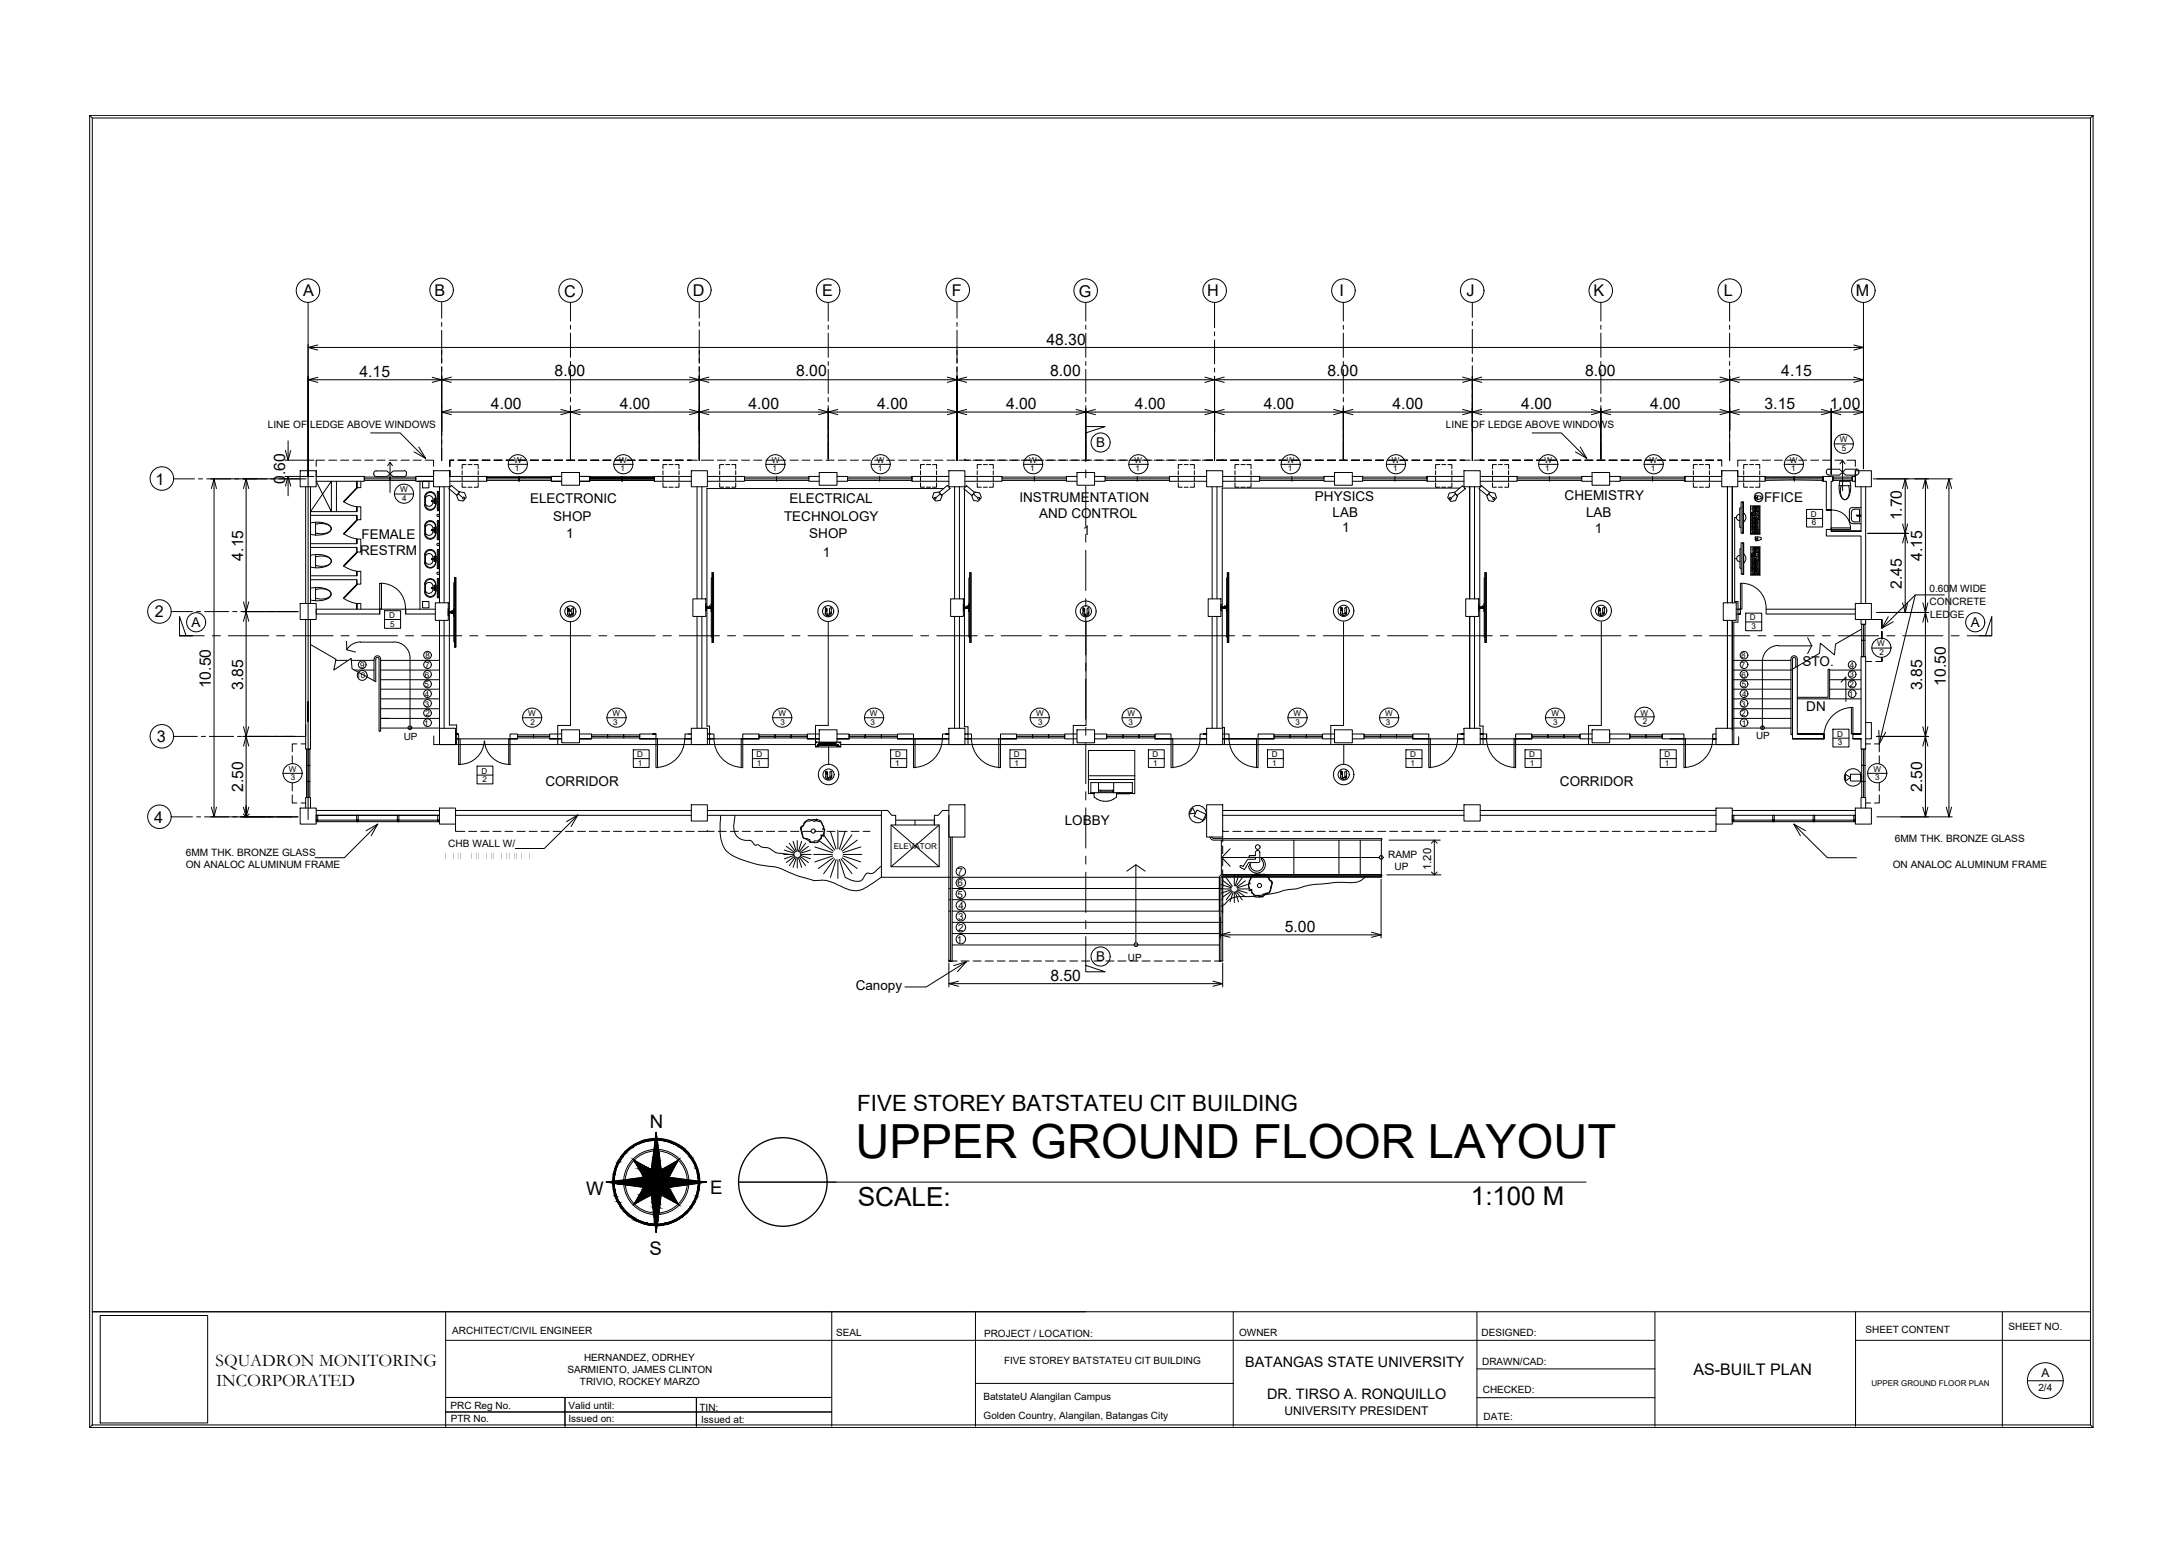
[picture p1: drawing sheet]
<svg xmlns="http://www.w3.org/2000/svg" width="420mm" height="297mm" viewBox="0 0 420 297" stroke-linecap="round" stroke-linejoin="round" font-family="sans-serif">
<defs><g id="words">
<text font-size="9.1" x="164.8" y="223.1">UPPER GROUND FLOOR LAYOUT</text>
<g font-size="5">
<text x="165.2" y="232.2">SCALE:</text>
<text x="283.4" y="232.2">1:100 M</text>
</g>
<text font-size="4.3" x="165.1" y="214">FIVE STOREY BATSTATEU CIT BUILDING</text>
<g font-size="3.6">
<text x="125.2" y="217.3">N</text>
<text x="112.9" y="230.1">W</text>
<text x="136.8" y="230">E</text>
<text x="125.1" y="241.7">S</text>
</g>
<g font-size="3.4">
<text x="41.5" y="263.2">SQUADRON MONITORING</text>
<text x="41.6" y="267">INCORPORATED</text>
</g>
<g font-size="3.1">
<text x="58.4" y="57.1">A</text>
<text x="83.7" y="57">B</text>
<text x="108.7" y="57.1">C</text>
<text x="133.5" y="57">D</text>
<text x="158.4" y="57.1">E</text>
<text x="183.3" y="57">F</text>
<text x="207.9" y="57.1">G</text>
<text x="232.5" y="57.1">H</text>
<text x="258" y="57.1">I</text>
<text x="282.5" y="57.1">J</text>
<text x="307" y="57.1">K</text>
<text x="332.1" y="57.1">L</text>
<text x="357.5" y="57.1">M</text>
<text x="29.9" y="93.3">1</text>
<text x="29.8" y="118.9">2</text>
<text x="30.2" y="143">3</text>
<text x="29.7" y="158.5">4</text>
<text x="326.3" y="264.9">AS-BUILT PLAN</text>
</g>
<g font-size="3">
<text x="201.6" y="66.4">48.30</text>
<text x="69.3" y="72.6">4.15</text>
<text x="106.8" y="72.5">8.00</text>
<text x="153.4" y="72.5">8.00</text>
<text x="202.3" y="72.5">8.00</text>
<text x="255.7" y="72.5">8.00</text>
<text x="305.4" y="72.5">8.00</text>
<text x="343.2" y="72.5">4.15</text>
<text x="94.6" y="78.7">4.00</text>
<text x="119.4" y="78.7">4.00</text>
<text x="144.2" y="78.7">4.00</text>
<text x="169" y="78.7">4.00</text>
<text x="193.8" y="78.7">4.00</text>
<text x="218.7" y="78.7">4.00</text>
<text x="243.5" y="78.7">4.00</text>
<text x="268.3" y="78.7">4.00</text>
<text x="293.1" y="78.7">4.00</text>
<text x="317.9" y="78.7">4.00</text>
<text x="339.9" y="78.7">3.15</text>
<text x="352.5" y="78.7">1.00</text>
<text x="54.9" y="93.3" transform="rotate(-90 54.9 93.3)">0.60</text>
<text x="366.4" y="100.2" transform="rotate(-90 366.4 100.2)">1.70</text>
<text x="46.8" y="108" transform="rotate(-90 46.8 108)">4.15</text>
<text x="366.4" y="113.4" transform="rotate(-90 366.4 113.4)">2.45</text>
<text x="370.3" y="108" transform="rotate(-90 370.3 108)">4.15</text>
<text x="40.6" y="132.6" transform="rotate(-90 40.6 132.6)">10.50</text>
<text x="46.8" y="132.9" transform="rotate(-90 46.8 132.9)">3.85</text>
<text x="370.3" y="133" transform="rotate(-90 370.3 133)">3.85</text>
<text x="374.9" y="132.1" transform="rotate(-90 374.9 132.1)">10.50</text>
<text x="46.8" y="152.6" transform="rotate(-90 46.8 152.6)">2.50</text>
<text x="370.3" y="152.6" transform="rotate(-90 370.3 152.6)">2.50</text>
<text x="247.5" y="179.5">5.00</text>
<text x="202.4" y="188.9">8.50</text>
</g>
<g font-size="2.8">
<text x="239.9" y="263.3">BATANGAS STATE UNIVERSITY</text>
<text x="244.1" y="269.5">DR. TIRSO A. RONQUILLO</text>
</g>
<g font-size="2.6">
<text x="211.2" y="86.2">B</text>
<text x="102.1" y="96.8">ELECTRONIC</text>
<text x="106.6" y="100.3">SHOP</text>
<text x="151" y="100.5">TECHNOLOGY</text>
<text x="152.1" y="96.9">ELECTRICAL</text>
<text x="196.4" y="96.6">INSTRUMENTATION</text>
<text x="200.2" y="99.8">AND CONTROL</text>
<text x="253.3" y="96.4">PHYSICS</text>
<text x="256.7" y="99.6">LAB</text>
<text x="301.4" y="96.4">CHEMISTRY</text>
<text x="305.6" y="99.6">LAB</text>
<text x="337.8" y="96.7">OFFICE</text>
<text x="69.4" y="107">RESTRM</text>
<text x="69.6" y="103.8">FEMALE</text>
<text x="109.1" y="103.6">1</text>
<text x="155.9" y="103.7">SHOP</text>
<text x="158.5" y="107.2">1</text>
<text x="208.6" y="103.1">1</text>
<text x="258.5" y="102.4">1</text>
<text x="307.3" y="102.7">1</text>
<text x="36.9" y="120.8">A</text>
<text x="379.7" y="120.8">A</text>
<text x="347.2" y="128.3">STO.</text>
<text x="348" y="137">DN</text>
<text x="105.1" y="151.4">CORRIDOR</text>
<text x="300.5" y="151.4">CORRIDOR</text>
<text x="205.1" y="159">LOBBY</text>
<text x="211.2" y="185.2">B</text>
<text x="164.8" y="190.8">Canopy</text>
</g>
<g font-size="2.3">
<text x="393.3" y="265.3">A</text>
<text x="247.4" y="272.5">UNIVERSITY PRESIDENT</text>
</g>
<text font-size="2.2" x="275.7" y="167.6" transform="rotate(-90 275.7 167.6)">1.20</text>
<g font-size="1.9">
<text x="51.6" y="82.4">LINE OF LEDGE ABOVE WINDOWS</text>
<text x="278.6" y="82.4">LINE OF LEDGE ABOVE WINDOWS</text>
<text x="371.7" y="114">0.60M WIDE</text>
<text x="371.7" y="116.6">CONCRETE</text>
<text x="371.9" y="119">LEDGE</text>
<text x="77.8" y="142.5">UP</text>
<text x="338.3" y="142.4">UP</text>
<text x="35.8" y="167.1">ON ANALOC ALUMINUM FRAME</text>
<text x="35.8" y="164.8">6MM THK. BRONZE GLASS</text>
<text x="86.4" y="163.1">CHB WALL W/</text>
<text x="267.4" y="165.4">RAMP</text>
<text x="268.6" y="167.7">UP</text>
<text x="364.6" y="167.1">ON ANALOC ALUMINUM FRAME</text>
<text x="365" y="162.2">6MM THK. BRONZE GLASS</text>
<text x="184.4" y="168.6">7</text>
<text x="184.4" y="172.9">5</text>
<text x="184.5" y="170.7">6</text>
<text x="184.6" y="177.2">3</text>
<text x="184.6" y="179.3">2</text>
<text x="184.7" y="175.1">4</text>
<text x="184.3" y="181.6">1</text>
<text x="217.3" y="185">UP</text>
<text x="87.1" y="256.9">ARCHITECT/CIVIL ENGINEER</text>
<text x="161.1" y="257.3">SEAL</text>
<text x="189.6" y="257.5">PROJECT / LOCATION:</text>
<text x="238.7" y="257.4">OWNER</text>
<text x="285.4" y="257.3">DESIGNED:</text>
<text x="359.4" y="256.8">SHEET CONTENT</text>
<text x="386.9" y="256.2">SHEET NO.</text>
<text x="112.5" y="262.2">HERNANDEZ, ODRHEY</text>
<text x="193.4" y="262.8">FIVE STOREY BATSTATEU CIT BUILDING</text>
<text x="285.5" y="263">DRAWN/CAD:</text>
<text x="109.3" y="264.5">SARMIENTO, JAMES CLINTON</text>
<text x="111.7" y="266.8">TRIVIO, ROCKEY MARZO</text>
<text x="189.4" y="269.7">BatstateU Alangilan Campus</text>
<text x="285.7" y="268.4">CHECKED:</text>
<text x="392.7" y="268">2/4</text>
<text x="86.8" y="271.4">PRC Reg No.</text>
<text x="86.8" y="274">PTR No.</text>
<text x="109.5" y="271.5">Valid until:</text>
<text x="109.5" y="274">Issued on:</text>
<text x="134.7" y="271.7">TIN:</text>
<text x="135.1" y="274">Issued at:</text>
<text x="189.5" y="273.3">Golden Country, Alangilan, Batangas City</text>
<text x="285.8" y="273.5">DATE:</text>
</g>
<g font-size="1.6">
<text x="99.1" y="89.1">W</text>
<text x="119.3" y="89.1">W</text>
<text x="148.7" y="89.1">W</text>
<text x="168.9" y="89.1">W</text>
<text x="198.3" y="89.1">W</text>
<text x="218.5" y="89.1">W</text>
<text x="247.9" y="89.1">W</text>
<text x="268.1" y="89.1">W</text>
<text x="297.6" y="89.1">W</text>
<text x="317.8" y="89.1">W</text>
<text x="344.8" y="89.1">W</text>
<text x="354.5" y="85.2">W</text>
<text x="354.8" y="86.9">5</text>
<text x="77.1" y="94.9">W</text>
<text x="99.2" y="90.8">1</text>
<text x="119.5" y="90.8">1</text>
<text x="148.8" y="90.8">1</text>
<text x="169.1" y="90.8">1</text>
<text x="198.5" y="90.8">1</text>
<text x="218.8" y="90.8">1</text>
<text x="248.1" y="90.8">1</text>
<text x="268.4" y="90.8">1</text>
<text x="297.7" y="90.8">1</text>
<text x="318.1" y="90.8">1</text>
<text x="345.1" y="90.8">1</text>
<text x="77.5" y="96.5">4</text>
<text x="348.8" y="99.5">D</text>
<text x="349" y="101.2">6</text>
<text x="75" y="119">D</text>
<text x="337.1" y="119.5">D</text>
<text x="75.2" y="120.7">5</text>
<text x="337.4" y="121.2">3</text>
<text x="361.7" y="124.5">W</text>
<text x="68.6" y="130.6">10</text>
<text x="69.4" y="128.6">9</text>
<text x="81.9" y="130.5">6</text>
<text x="81.9" y="128.6">7</text>
<text x="82" y="126.7">8</text>
<text x="335.4" y="128.6">7</text>
<text x="335.4" y="126.7">8</text>
<text x="335.5" y="130.5">6</text>
<text x="356.3" y="130.5">3</text>
<text x="356.4" y="128.7">4</text>
<text x="362.1" y="126.2">2</text>
<text x="81.8" y="132.4">5</text>
<text x="81.9" y="136.1">3</text>
<text x="81.9" y="134.2">4</text>
<text x="82" y="137.9">2</text>
<text x="101.8" y="138">W</text>
<text x="118" y="138">W</text>
<text x="149.9" y="138">W</text>
<text x="167.6" y="138">W</text>
<text x="199.6" y="138">W</text>
<text x="217.2" y="138">W</text>
<text x="249.2" y="138">W</text>
<text x="266.8" y="138">W</text>
<text x="298.9" y="138">W</text>
<text x="316.1" y="137.8">W</text>
<text x="335.4" y="137.9">2</text>
<text x="335.4" y="136.1">3</text>
<text x="335.6" y="132.4">5</text>
<text x="335.6" y="134.2">4</text>
<text x="356.2" y="134.2">1</text>
<text x="356.3" y="132.3">2</text>
<text x="81.7" y="139.8">1</text>
<text x="102.2" y="139.6">2</text>
<text x="118.1" y="139.6">3</text>
<text x="150.4" y="139.6">3</text>
<text x="167.7" y="139.6">3</text>
<text x="200" y="139.6">3</text>
<text x="217.4" y="139.6">3</text>
<text x="249.6" y="139.6">3</text>
<text x="267" y="139.6">3</text>
<text x="299.2" y="139.6">3</text>
<text x="316.5" y="139.5">2</text>
<text x="335.5" y="139.8">1</text>
<text x="353.9" y="141.9">D</text>
<text x="354.1" y="143.6">3</text>
<text x="55.6" y="148.7">W</text>
<text x="92.8" y="149">D</text>
<text x="122.8" y="145.8">D</text>
<text x="122.9" y="147.5">1</text>
<text x="145.8" y="145.8">D</text>
<text x="145.8" y="147.5">1</text>
<text x="172.4" y="145.8">D</text>
<text x="172.5" y="147.5">1</text>
<text x="195.3" y="145.8">D</text>
<text x="195.4" y="147.5">1</text>
<text x="222" y="145.8">D</text>
<text x="222.1" y="147.5">1</text>
<text x="245" y="145.8">D</text>
<text x="245.1" y="147.5">1</text>
<text x="271.7" y="145.8">D</text>
<text x="271.7" y="147.5">1</text>
<text x="294.6" y="145.8">D</text>
<text x="294.7" y="147.5">1</text>
<text x="320.6" y="145.8">D</text>
<text x="320.7" y="147.5">1</text>
<text x="360.9" y="148.7">W</text>
<text x="56" y="150.3">3</text>
<text x="92.9" y="150.7">2</text>
<text x="361.3" y="150.3">3</text>
<text x="172.2" y="163.5">ELEVATOR</text>
</g>
<text font-size="1.5" x="360.5" y="267">UPPER GROUND FLOOR PLAN</text>
</g></defs>
<!-- layer: 0 -->
<g fill="none" stroke="#000" stroke-width=".19">
<path d="M17.8 22.7h384.9M86.6 94.2v23.6M87 93.5l1.5 1.3-.5 .6-1.6-1.3zM88.3 95.2l.8 .6M88.6 94.7l.9 .2 .3 .9-.6 .7-.9-.1-.3-.9zM179.9 94.9l.9-.1 .7 .7-.4 .9-.9 .1-.6-.7zM180.9 94.8l1.6-1.3 .5 .6-1.6 1.3zM181.1 95.2l-.7 .6M181.8 94.1h-45.6v22.8M185.8 94.2v22.7M186.2 93.6l1.5 1.3-.5 .6-1.5-1.4zM187.6 95.2l.7 .6"/>
<path d="M187.8 94.8l.9 .2 .4 .8-.6 .8-1-.2-.3-.9zM279.2 95l.9-.2 .7 .7-.4 .9-.9 .2-.6-.8zM280.2 94.9l1.6-1.3 .5 .5-1.6 1.4zM280.4 95.2l-.7 .6M281.2 94h-45.7v22.9M285.1 94.3v22.6M285.4 93.6l1.6 1.3-.5 .6-1.6-1.4zM286.8 95.2l.7 .6M287.1 94.8l.9 .2 .3 .9-.6 .7-.9-.2-.4-.9zM334.6 99.7h-.4v16.2h.6v3.9h-.8v23.6M335.1 99.1a.61 .61 0 0 0-.6 .6 .61 .61 0 0 0 .6 .6M335.4 96.7h.3v6h-.3z"/>
<path d="M335.4 97.7l-.2 .2v3.6l.2 .1M335.7 96.8v5.8M335.7 96.7h.2v6h-.2M335.9 98.9h.1M336 98.9a1.02 1.02 0 0 1-.1 1.6M337.2 97.5h1.8v5.4h-1.8zM337.5 98.6l.1 .7zM337.5 99.4l.1 .9zM337.5 99.1h.1M337.5 98.8h.1M337.5 99.6h.1M337.5 99.8h.1"/>
<path d="M337.5 98h.1M337.5 97.8h.1M337.5 98.3h.1M337.7 97.5h1.2v1h-1.2zM337.7 98.6h.5v.7h-.5zM337.7 98h1.2M337.7 98.3h1.2M337.7 97.8h1.2M337.7 98.5h1.2M337.7 99.4h1.2v3.4h-1.2zM337.7 99.1h.5M337.7 98.8h.5"/>
<path d="M337.7 99.7h.2M337.7 99.9h.2M337.9 97.5v1M337.9 98.6v4.2M337.9 99.7h.3M337.9 99.9h.3M338.2 95.5l1 .1M338.2 95.5l-.1 .3 .1 .4M338.2 97.5v1M338.2 99.8h.3M338.2 95.9l-.1 .1M338.2 95.8v.2h.3v-.2"/>
<path d="M338.2 95.9h.3M338.4 99.6h-.2v3.2M338.4 97.5v1M338.4 99.4l.1 3.4M338.5 99.9h.2M338.5 95.5l.1 .7M338.6 95.9h-.1M338.7 99.3h.2v-.7h-.2v4.2M338.7 97.5v1M338.7 99.6h.2M338.7 99.8h.2M338.9 98.8h-.5v.3h.5"/>
<path d="M339.2 95.6l.1 .2-.1 .2M339.2 96l-1 .3M339.2 96h.1M86.4 117.9h.1M86.6 118.1v21.6h1.4v3.7M109.3 118.2l.2 .3 .4 .2M109.3 117.1h.1M109.5 117.3l.1-.1zM109.5 117.7h.1M109.5 117.5h.1M109.6 117.5l.1 .8 .2 .4M109.6 117.3l-.1 .5-.1-.1-.1-.4v.9"/>
<path d="M109.6 117.3v.1M109.6 117.3l-.1 .2M109.7 118.3l.2 .4M109.9 117.5v.3M109.9 119.8v19.9h-2.5v3.7M110.2 117.2v1M110.3 118.4l-.4 .3M110.5 117.1l-.3 .1M110.5 118l-.3 .3h-.5M110.5 117.9l-.2 .3-.2 .1v-.1M110.5 118l-.1 .5M110.5 117.1v.8"/>
<path d="M136 117.1h.1M136.2 117.2v22.7h.5v3.5M159 118.2l.2 .3 .3 .2M159 118.2h.1M159 117.1h.1M159.1 117.5h.1M159.1 117.7h.1M159.2 117.3l.1-.1v.2v-.1h-.1M159.3 117.5h.1M159.3 117.5v.2h-.3v-.4v.9M159.3 117.5v.8M159.3 118.3l.2 .3"/>
<path d="M159.3 118.3l.3 .4M159.6 119.8v19.9h-2.5v4.2h4.9v-.9h-4.9M159.8 118.2l-.1 .1M159.8 117.3v.9M159.9 117.2l-.1 .1M160 118.4l-.4 .3M160.1 117.1l-.3 .1M160.1 117.9l-.3 .4-.5-.1M160.1 117.1v.8l-.3 .4M160.1 118l-.1 .5M185.6 117.1h.2M185.8 117.2v22.8h.7v3.4"/>
<path d="M208.6 118.2a.59 .59 0 0 0 .4 .4 .59 .59 0 0 0 .7-.2M208.6 118.2h.1M208.6 117.1h.1M208.7 117.3v.4h.2v-.2M208.7 117.3l.2-.1-.1 .2 .1-.1M208.8 117.3h.2h-.4v.9M208.8 117.5h.2v.8M208.9 117.5h.1M208.9 118.3l.3 .3zM209.2 119.8v19.9h-2.4v3.7M209.4 117.3v.9M209.5 117.2l-.1 .1"/>
<path d="M209.7 117.1l-.2 .1M209.7 117.9l-.3 .4-.4-.1M209.8 117.1v.8l-.4 .4M209.8 118l-.1 .5M235.2 117.1h.2M235.5 117.2v22.9h.4v3.3M258.2 118.1l.1 .2M258.3 118.1h.1M258.3 117l.1 .1zM258.4 117.2v.4h.1v-.2M258.4 117.2l.1-.1v.1M258.5 117.4h.1v.8h.5l.3-.3"/>
<path d="M258.5 117.4h.1M258.5 117.2v.1l.1-.1h-.3v.9M258.8 118.6l-.2-.4 .2 .4M258.8 119.8v19.9h-2.4v3.7M259.1 117.3l-.1 .9M259.1 117.1v.1M259.4 117l-.3 .1M259.4 117.8l-.4 .4M259.4 117.9a.59 .59 0 0 1-.3 .6 .59 .59 0 0 1-.8-.2M259.4 117v.8M284.9 117.1h.1M285.1 117.2v22.7h.6v3.5"/>
<path d="M307.9 118.1l.2 .4 .4 .1M307.9 118.1h.1M307.9 117.1h.1M308.1 117.2l.1-.1zM308.1 117.4h.2v.8M308.1 117.3h.1M308.2 117.4v.3l-.1-.1h-.1l-.1-.4v.9M308.5 118.6l-.3-.4 .3 .4M308.5 119.8v19.9h-2.5v3.7M308.7 117.3v.9l.4-.4M308.8 117.1l-.1 .1M308.9 118.4l-.4 .2"/>
<path d="M309 117l-.2 .1M309.1 117.9l-.4 .3h-.4M309.1 118.1l-.1 .3M309.1 117.1v.7M309.1 117.9v.3M334.2 107.6h.4M335.2 107a.61 .61 0 0 0-.6 .6 .61 .61 0 0 0 .6 .6M335.4 104.6h.4v6h-.4zM335.4 105.7l-.2 .1v3.6l.2 .2M335.8 104.7v5.8M335.8 104.6h.1v6h-.1M335.9 100.5h.1"/>
<path d="M335.9 108.4h.1M336 106.8a1.02 1.02 0 0 1 0 1.6M336 106.8h-.1M337.3 105.3h1.7v5.5h-1.7zM337.5 106.5l.1 .7zM337.5 102.6l.1 .2zM337.5 100.1h.1M337.5 101.4l.1 .9zM337.5 102.1h.1M337.5 101.6h.1M337.5 101.9h.1M337.5 100.6h.1"/>
<path d="M337.5 100.4l.1 .9zM337.5 100.8h.1M337.5 101.1h.1M337.5 107.2l.1 3zM337.5 110.4l.1 .3zM337.5 106.9h.1M337.5 106.7h.1M337.5 107.5h.1M337.5 107.7h.1M337.5 108h.1M337.5 109h.1M337.5 109.3h.1"/>
<path d="M337.5 109.5h.1M337.5 109.7h.1M337.5 110h.1M337.5 108.2h.1M337.5 108.5h.1M337.5 108.7h.1M337.5 109.2h.1M337.5 105.9h.1M337.5 105.7h.1M337.5 106.2h.1M337.7 102.3h.2M337.7 102.1h.2"/>
<path d="M337.7 100.2h.2M337.7 100.4h.2M337.7 100.7h.2M337.7 100.9h.2M337.7 101.1h.2M337.7 101.4h.2M337.7 101.6h.2M337.7 101.9h.2M337.7 102.6h.2M337.7 105.5h1.2l.1 .9h-1.3zM337.7 106.5h.5v.7h-.5zM337.7 105.9h1.2"/>
<path d="M337.7 106.2h1.2M337.7 105.7h1.2M337.7 106.4h1.3M337.7 107.2h1.3v3.5h-1.3zM337.7 106.9h.5M337.7 106.7h.5M337.7 110.4h.3M337.7 110.2h.3M337.7 107.9h.3M337.7 108.1h.3M337.7 108.3h.3M337.7 108.5h.3"/>
<path d="M337.7 108.8h.3M337.7 109.3h.3M337.7 109.5h.3M337.7 109.7h.3M337.7 110h.3M337.9 100.1h.3M337.9 100.4h.3M337.9 100.8h.3M337.9 101.1h.3M337.9 101.6h.3M337.9 101.8h.3M337.9 102h.3"/>
<path d="M337.9 102.3h.3M337.9 102.5h.3M338 105.5v5.2M338 107.8h.2M338 108h.2M338 108.2h.2M338 108.5h.2M338 108.7h.2M338 109.2h.2M338 109.4h.2M338 109.7h.2M338 109.9h.2"/>
<path d="M338 110.2h.2M338 110.4h.2M338.1 103.8h.1M338.2 103.5v.6M338.2 103.4h.5a.46 .46 0 0 1 .6 .3l-.1 .2M338.2 103.4l-.1 .1M338.2 105.5v.9M338.2 100.1h.3M338.2 100.3h.3M338.2 100.8h.3M338.2 101h.3M338.2 101.5h.3"/>
<path d="M338.2 101.7h.3M338.2 101.9h.3M338.2 102.2h.3M338.2 102.4h.3M338.2 107.7h.3M338.2 108h.3M338.2 107.6h-.5M338.2 109h-.5M338.2 108.2h.3M338.2 108.4h.3M338.2 108.7h.3M338.2 108.9h.3"/>
<path d="M338.2 109.1h.3M338.2 109.4h.3M338.2 109.6h.3M338.2 109.9h.3M338.2 110.1h.3M338.2 110.3h.3M338.3 103.8v.1l.2-.1M338.3 103.8l.2-.1v.1M338.5 102.3h.4M338.5 102.1h.4M338.5 100.2h.2M338.5 100.4h.2"/>
<path d="M338.5 100.7h.2M338.5 100.9h.2M338.5 101.1h.2M338.5 101.4h.2M338.5 101.6h.2M338.5 101.9h.2M338.5 102.6h.2M338.5 100.5l-.6 .1M338.5 101.3h-.6M338.5 105.5v.9M338.5 107.2v3.5M338.5 107.5h-.3v3.2"/>
<path d="M338.5 110.4h.5M338.5 110.2h.5M338.5 107.9h.2M338.5 108.1h.2M338.5 108.3h.2M338.5 108.5h.2M338.5 108.8h.2M338.5 109h.2M338.5 109.3h.2M338.5 109.5h.2M338.5 109.7h.2M338.5 110h.2"/>
<path d="M338.5 103.4l.1 .8M338.6 103.8h.1M338.7 100.1h.2M338.7 102.5h.2M338.7 106.5h.3v.7h-.3M338.7 105.5v5.2M338.7 107.5h.3M338.7 107.7h.3M338.7 108h.3M338.7 109.9h.3M339 106.7h-.5v.2h.5M339.2 103.5h.1"/>
<path d="M339.2 103.9h.1M339.2 103.9l-1 .2M83.6 141.8v1.6h73.5M157.2 143l.2 .1zM157.2 143h.1M157.2 143.7l.2 .1zM157.5 143.7v.1M157.5 143.7l.1 .1M157.6 143.6h.1M157.6 143.7h.1M157.6 143.6v.2M157.6 143.8h.1"/>
<path d="M157.6 143.7v.1M157.6 143.8l.1-.2v.2M157.7 143.8h.1M157.7 143.7h.1M157.8 143.2h1v.4h-1zM157.8 143.4h3.2M158.8 143.2h1.1v.4h-1.1zM159 149.6l.1 .3M159.1 149.6h.1M159.1 148.6h.1M159.1 149.6v-.8v.3l.2 .1 .1-.2v.8M159.1 149.9l.5 .2"/>
<path d="M159.2 148.7h.1zM159.3 149h.1M159.3 148.8v.1M159.3 148.8h.1l-.1 .1M159.4 149.7l.2 .4M159.4 149.7l.3 .4M159.6 143.9v3.4M159.8 149.7v.1M159.9 148.8v.9M159.9 143.2h1.1v.4h-1.1zM160.1 149.9l-.5 .2M160.2 148.5l-.3 .3"/>
<path d="M160.2 149.3l-.3 .5M160.2 149.7l-.1 .2M160.2 149.7v-.3l-.3 .4-.5-.1M160.2 148.6v.8M161.2 143.5v.3M161.2 143.5h.3v.3h-.3M161.2 143.6l.3 .1zM161.3 143.6h.1M161.3 143.7h.1M161.4 143.6h.1M161.4 143.7h.1M161.5 143.6h.1"/>
<path d="M161.5 143.6h-.3v-.1h.3v.1M161.6 143l.3 .1zM161.6 143.7l.3 .1zM229.7 155.6l.6 1-1.1 .2zM230.6 156l1.7 .8-.5 1.2-1.8-.8zM258.2 149.6l.1 .3M258.3 149.6h.1M258.3 148.5l.1 .1zM258.3 149.9l.5 .2M258.4 148.8v.3h.1v.1v-.2M258.4 148.8l.1-.2v.2M258.5 148.8h.1h-.3v.8"/>
<path d="M258.5 149h.1v.7M258.5 148.8v.1M258.5 149h.1M258.8 150.1l-.2-.4 .2 .4M258.9 143.4v3.8M259.1 148.8l-.1 .9M259.1 148.7v.1M259.3 149.9l-.4 .2M259.4 148.5l-.3 .1M259.4 149.4l-.3 .3h-.5M259.4 148.5v.8l-.4 .5M259.4 149.4l-.1 .5"/>
<path d="M334.9 141.9v1.5h-173M355.5 149.1l1 .7-1 .7zM356.5 149.1h1.9v1.4h-1.9zM142.3 227.7h163.3M17.8 252.7h384.9M85.9 252.7v22.3M85.9 258.2h232.9M160.2 252.7v22M187.9 252.7v22M237.6 252.7v22M284.5 252.7v22M318.8 252.7v22"/>
<path d="M357.5 258.2h45.2M357.5 252.7v22M385.7 252.7v22M85.9 269.2h74.3M85.9 272h74.3M108.8 269.2v5.5M134.2 269.2v5.5M187.9 266.5h49.7M284.5 269.2h34.3M284.5 263.7h34.3M390.6 266h6.9"/>
<circle cx="89.3" cy="95.9" r=".19"/>
<circle cx="180.1" cy="96" r=".19"/>
<circle cx="188.5" cy="96" r=".19"/>
<circle cx="279.4" cy="96" r=".19"/>
<circle cx="287.8" cy="96" r=".19"/>
<circle cx="109.9" cy="117.8" r="1.97"/>
<circle cx="109.9" cy="117.8" r="1.08"/>
<circle cx="159.5" cy="117.8" r="1.97"/>
<circle cx="159.5" cy="117.8" r="1.08"/>
<circle cx="209.2" cy="117.8" r="1.97"/>
<circle cx="209.2" cy="117.8" r="1.08"/>
<circle cx="258.8" cy="117.7" r="1.97"/>
<circle cx="258.8" cy="117.7" r="1.08"/>
<circle cx="308.5" cy="117.7" r="1.97"/>
<circle cx="308.5" cy="117.7" r="1.08"/>
<circle cx="159.6" cy="149.2" r="1.97"/>
<circle cx="159.6" cy="149.2" r="1.08"/>
<circle cx="230.7" cy="156.8" r="1.67"/>
<circle cx="258.8" cy="149.2" r="1.97"/>
<circle cx="258.8" cy="149.2" r="1.08"/>
<circle cx="357" cy="149.8" r="1.67"/>
<circle cx="394" cy="266" r="3.5"/>
</g>
<!-- layer: border -->
<path d="M17.3 22.2v252.8M403.2 22.2h-385.9l.5 .5v251.8h384.9l.5 .5h-385.9l.5-.5M402.7 274.5v-251.8l.5-.5v252.8" fill="none" stroke="#000" stroke-width=".19"/>
<!-- layer: PDF_0.1 -->
<g fill="none" stroke="#000" stroke-width=".19">
<path d="M59.4 58.3v99.6M85.1 58.3v3M109.9 58.3v3.5M134.7 58.3v3M159.6 58.3v3.5M184.4 58.3v3M209.2 58.3v3.5M234 58.3v4.8M258.8 58.3v3.5M283.6 58.3v2.8M308.4 58.3v3.5M333.2 58.3v3.5"/>
<path d="M359 58.3v13.5M85.1 62.1v.8M85.1 63.6v4.7M85.1 69v.9M85.1 70.6v3.1M109.9 62.7v.7M109.9 64.2v4.6M109.9 69.6v.8M109.9 71.2v4.6M109.9 76.6v.8M109.9 78.1v4.7M134.7 62v.8"/>
<path d="M134.7 63.6v4.6M134.7 69v.8M134.7 70.6v3M159.6 62.7v.7M159.6 64.2v4.6M159.6 69.6v.8M159.6 71.2v4.6M159.6 76.6v.8M159.6 78.1v4.7M184.4 62.1v.8M184.4 63.6v4.7M184.4 69v.9"/>
<path d="M184.4 70.6v3.1M209.2 62.7v.7M209.2 64.2v4.6M209.2 69.6v.8M209.2 71.2v4.6M209.2 76.6v.8M209.2 78.1v4.7M234 63.9v.8M234 65.5v4.6M234 70.9v.8M234 72.5v4.8M258.8 62.7v.7"/>
<path d="M258.8 64.2v4.6M258.8 69.6v.8M258.8 71.2v4.6M258.8 76.6v.8M258.8 78.1v4.7M283.6 61.9v.8M283.6 63.5v4.6M283.6 68.9v.8M283.6 70.4v4.7M283.6 75.9v.8M283.6 77.4v2.9M308.4 62.7v.7"/>
<path d="M308.4 64.2v4.6M308.4 69.6v.8M308.4 71.2v4.6M308.4 76.6v.8M308.4 78.1v4.7M333.2 62.7v.7M333.2 64.2v4.6M333.2 69.6v.8M333.2 71.2v4.6M333.2 76.6v.8M333.2 78.1v4.7M33.4 92.2h4.1"/>
<path d="M38.2 92.2h.8M39.8 92.2h4.7M45.2 92.2h.8M46.8 92.2h4.6M52.2 92.2h.8M53.8 92.2h4M60.9 92.7l2.9 5.9v-5.9l-4 5.9M60.9 90.6v1.2M62.5 88.6h-1.6v1.2M63.3 88.6h1.6M64.8 92.7v5.9M65.6 88.6h1.6"/>
<path d="M66.2 96.6l1.5 .8 1.1 .2M68 88.6h1.5M70.2 91.9h4.9v.6h-4.9zM70.2 92.2h9.9M70.3 88.6h1.5M72.6 88.6h1.6M75 88.6h1.5M75.1 91.9h5v.6h-5zM75.9 95.2h3.8M77.3 88.6h1.5M79.6 88.6h1.6M80.9 92.7v24.6"/>
<path d="M81.8 95.8a1.08 1.08 0 0 1 1.1-1.1 1.08 1.08 0 0 1 1 1.1v1.4a1.08 1.08 0 0 1-1 1.1 1.08 1.08 0 0 1-1.1-1.1M81.8 95.8v1.4M81.9 88.6h1.6v1.2M82 95.9v1.3M83.2 96.4v.2M83.3 96.4l-.2 .1 .2 .1M83.4 96.6a.75 .75 0 0 1-.6 .9 .75 .75 0 0 1-.9-.7M83.4 96.3v.1M83.4 96.2a.74 .74 0 0 0-.7-.7 .74 .74 0 0 0-.8 .7M83.5 90.6v1.2M83.6 96.9l.1 .1 .1-.1M83.6 96h.2v.2h-.2z"/>
<path d="M83.7 96.4l.1 .1-.1 .1h-.5M83.7 96.4l-.5 .1M83.8 96.5h.1M83.8 96.9l-.1-.1-.1 .1M83.8 96.9h.1M83.8 96.1h.1M83.9 96.9h.1M83.9 96.1h.1M83.9 95.9a.99 .99 0 0 0-1-1 .99 .99 0 0 0-1 1M83.9 95.9v1.2a.99 .99 0 0 1-1 1 .99 .99 0 0 1-1-1M83.9 95.9v1.2M84.2 94.7h.3v3.7h-.3z"/>
<path d="M86.7 91.8v-1.2v1.2M86.7 88.6h.7h-.7v1.2zM88.2 88.6h1.5h-1.5M90.5 88.6h1.6h-1.6M92.9 88.6h1.5h-1.5M93.8 92.2h12.4M93.8 92.5h12.4M95.2 88.6h1.5h-1.5M97.5 88.6h1.6h-1.6M97.9 89.5h3.7M99.8 88.6h1.6h-1.5M100 91.8v.9v-.9"/>
<path d="M102.2 88.6h1.5h-1.5M104.5 88.6h1.5h-1.5M106.2 91.9h-12.4h12.4M106.8 88.6h1.6h-1.6M109.1 88.6h1.6h-1.6M109.9 83.6v.8M109.9 85.1v3.6M113 88.6h-1.5h1.5M113.6 92.2h12.5h-12.5M113.6 91.9h12.5h-12.5M113.6 92.5h12.5h-12.5M113.8 88.6h1.6h-1.6"/>
<path d="M116.1 88.6h1.6h-1.6M118.2 89.5h3.7M118.4 88.6h1.6h-1.6M119.8 91.8v.9v-.9M120.8 88.6h1.5h-1.5M123.1 88.6h1.5h-1.5M125.4 88.6h1.6h-1.6M127.7 88.6h1.6h-1.5M130.1 88.6h1.5h-1.5M133.2 88.6h-.8h1.9M135.1 88.6h2.4M138.2 88.6h1.6"/>
<path d="M140.5 88.6h1.6M142.9 88.6h1.5M143.4 92.2h12.4M143.4 92.5h12.4M143.4 91.9h12.4M145.2 88.6h1.6M147.5 89.5h3.8M147.5 88.6h1.6M149.6 91.8v.9M149.9 88.6h1.5M152.2 88.6h1.6M154.5 88.6h1.5"/>
<path d="M156.8 88.6h1.6M159.1 88.6h1.6M159.6 83.6v.8M159.6 85.1v3.6M161.5 88.6h1.5M163.3 92.2h12.4M163.3 92.5h12.4M163.3 91.9h12.4M163.8 88.6h1.6M166.1 88.6h1.6M167.9 89.5h3.6M168.5 88.6h1.5"/>
<path d="M169.5 91.8v.9M170.8 88.6h1.5M173.1 88.6h1.6M175.4 88.6h1.6M177.8 88.6h1.5M180.1 88.6h1.6M182.4 88.6h1.6M184.7 88.6h2.4M185.9 88.6h.1M185.9 88.6h.8M187.5 88.6h1.9M189.8 88.6h1.9"/>
<path d="M192.1 88.6h2M193 92.2h12.4M193 92.5h12.4M193 91.9h12.4M194.4 88.6h2M196.8 88.6h1.9M197.2 89.5h3.7M199.1 88.6h1.9M199.3 91.8v.9M201.4 88.6h1.9M203.8 88.6h1.9M206.1 88.6h1.9"/>
<path d="M208.4 88.6h1.9M209.2 83.6v.8M209.2 85.1v3.6M210.7 88.6h2M212.9 92.2h12.4M212.9 92.5h12.4M212.9 91.9h12.4M213.1 88.6h1.9M215.3 88.6h2M217.4 89.5h3.7M217.7 88.6h1.9M219.1 91.8v.9"/>
<path d="M220 88.6h2M222.3 88.6h2M224.7 88.6h1.9M227 88.6h1.9M229.3 88.6h2M231.6 88.6h2M232 88.6h1.6h-1.1M234.4 88.6h1.1h-1.1M234.4 88.6h1.1M235.5 88.6h.1M236.3 88.6h-.8h.8M238.6 88.6h-1.5h1.5"/>
<path d="M239.4 88.6h1.6M242.7 92.2h12.4M242.7 92.5h12.4M242.7 91.9h12.4M243.3 88.6h-1.6h1.6M245.6 88.6h-1.5h1.5M246.8 89.5h3.7M247.9 88.6h-1.5h1.5M248.9 91.8v.9M250.3 88.6h-1.6h1.6M252.6 88.6h-1.6h1.6M254.9 88.6h-1.5h1.5"/>
<path d="M257.3 88.6h-1.6h1.6M258.8 83.6v.8M258.8 85.1v3.6M259.5 88.6h-1.5h1.5M261.9 88.6h-1.5h1.5M262.5 92.2h12.4M262.5 92.5h12.4M262.5 91.9h12.4M264.2 88.6h-1.5h1.5M266.5 88.6h-1.5h1.5M267.1 89.5h3.7M267.3 88.6h1.6"/>
<path d="M268.7 91.8v.9M271.2 88.6h-1.5h1.5M273.5 88.6h-1.5h1.5M275.8 88.6h-1.5h1.5M278.2 88.6h-1.6h1.6M280.5 88.6h-1.6h1.6M282 88.6h-.7h1.9M284 88.6h1.9h-.7M285.2 88.6h.1M286.7 88.6h1.5h-1.5M289 88.6h1.6h-1.6M291.4 88.6h1.5h-1.5"/>
<path d="M292.3 92.2h12.4M292.3 92.5h12.4M292.3 91.9h12.4M293.7 88.6h1.5h-1.5M296 88.6h1.6h-1.6M296.4 89.5h3.7M298.4 88.6h1.5h-1.5M298.5 91.8v.9M300.7 88.6h1.5h-1.5M303 88.6h1.5h-1.5M305.3 88.6h1.6h-1.6M307.6 88.6h1.6h-1.6"/>
<path d="M308.4 83.6v.8M308.4 85.1v3.6M310 88.6h1.5h-1.5M312.1 92.2h12.5M312.1 92.5h12.5M312.1 91.9h12.5M312.3 88.6h1.6h-1.6M314.6 88.6h1.6h-1.6M316.7 89.5h3.7M316.9 88.6h1.6h-1.6M318.3 91.8v.9M319.3 88.6h1.5h-1.5"/>
<path d="M321.6 88.6h1.5h-1.5M323.9 88.6h1.6h-1.6M326.3 88.6h1.5h-1.5M328.6 88.6h1.5h-1.5M331.7 88.6h-.8h.8v1.2M331.7 90.6v1.2M333.2 83.6v.8M333.2 85.1v3.6M334.8 90.6v1.2M336.4 88.6h-1.6v1.2M337.2 88.6h1.6M339.5 88.6h1.6"/>
<path d="M340.1 92.2h11.1M340.1 91.9h5.6v.6h-5.6zM340.1 91.9h11.1M341.8 88.6h1.6M343.7 89.5h3.8M344.2 88.6h1.5M345.7 91.9h5.5v.6h-5.5zM345.7 91.8v.9M346.5 88.6h1.5M348 98.1h3.1v3.4h-3.1zM348 99.9h3.1M348.8 88.6h1.6"/>
<path d="M351.1 88.6h1.6M353.1 91.9h3.7v.6h-3.7zM353.1 92.2h3.7M353.4 85.5h3.7M353.5 88.6h1.5M355.8 88.6h1.6v1.2M357.4 90.6v1.2M33.1 117.8h4M37.9 117.8h.8M39.4 117.8h4.7M44.8 117.8h.8M46.4 117.8h4.7"/>
<path d="M51.8 117.8h.8M53.4 117.8h4M66.2 102.8l1.5 .8 1.1 .2M66.2 109.1l1.5 .7 1.1 .2M66.2 115.3l1.5 .7 1.1 .3M73.3 112.4a4.7 4.7 0 0 1 4.8 4.9M73.5 117.3h4.6M74.1 117.6h3.1v3.4h-3.1zM74.1 119.3h3.1M81.8 101.4a1.08 1.08 0 0 1 1.1-1.1 1.08 1.08 0 0 1 1 1.1v1.4a1.08 1.08 0 0 1-1 1.1 1.08 1.08 0 0 1-1.1-1.1M81.8 108.4a1.08 1.08 0 0 0 1.1 1 1.08 1.08 0 0 0 1-1M81.8 112.5a1.08 1.08 0 0 1 1.1-1 1.08 1.08 0 0 1 1 1.1v1.4a1.08 1.08 0 0 1-1 1.1 1.08 1.08 0 0 1-1.1-1.1"/>
<path d="M81.8 101.4v1.4M81.8 107v1.4M81.8 112.6v1.4M81.9 101.5a.99 .99 0 0 1 1-1 .99 .99 0 0 1 1 1v1.2a.99 .99 0 0 1-1 1 .99 .99 0 0 1-1-1M81.9 101.8a.76 .76 0 0 1 .9-.7 .76 .76 0 0 1 .6 .9M81.9 107.4a.76 .76 0 0 1 .9-.8 .76 .76 0 0 1 .6 1M82 101.5v1.2M82 107.1v1.2M82 112.6v1.3M83.2 102l.6 .1-.6 .1M83.2 107.6l.6 .1-.1 .1h-.5M83.2 113.2l.6 .1-.6 .1"/>
<path d="M83.2 102v.2M83.2 107.6v.2M83.2 113.2v.1M83.3 102l-.2 .1 .2 .1M83.3 107.6l-.2 .1 .2 .1M83.3 113.2l-.2 .1 .2 .1M83.4 102.2a.75 .75 0 0 1-.6 .9 .75 .75 0 0 1-.9-.7M83.4 107.8a.75 .75 0 0 1-.6 .9 .75 .75 0 0 1-.9-.7M83.4 113.4a.75 .75 0 0 1-.6 .9 .75 .75 0 0 1-.9-.7M83.4 113v.2M83.4 112.9a.74 .74 0 0 0-.7-.7 .74 .74 0 0 0-.8 .7M83.6 101.6h.2v.1h-.2z"/>
<path d="M83.6 108h.2v.1h-.2zM83.6 107.2h.2v.1h-.2zM83.6 113.6h.2v.1h-.2zM83.6 112.8h.2v.1h-.2zM83.8 102.1h.1M83.8 107.7h.1M83.8 113.3h.1M83.8 102.5l-.1-.1-.1 .1 .1 .1 .1-.1M83.8 102.5h.1M83.8 101.7h.1M83.8 108.1h.1M83.8 107.3h.1"/>
<path d="M83.8 113.7h.1M83.8 112.9h.1M83.9 102.5h.1M83.9 101.7h.1M83.9 108.1h.1M83.9 107.3h.1M83.9 113.7h.1M83.9 112.9h.1M83.9 107a.99 .99 0 0 0-1-1 .99 .99 0 0 0-1 1M83.9 112.6a.99 .99 0 0 0-1-1 .99 .99 0 0 0-1 1M83.9 107.1v1.2a.99 .99 0 0 1-1 1 .99 .99 0 0 1-1-1M83.9 112.6v1.3a.99 .99 0 0 1-1 1 .99 .99 0 0 1-1-1"/>
<path d="M83.9 101.5v1.2M83.9 107.1v1.2M83.9 112.7v1.2M83.9 107v1.4M83.9 106.9a1.08 1.08 0 0 0-1-1.1 1.08 1.08 0 0 0-1.1 1.1M84.2 100.2h.3v3.8h-.3zM84.2 105.8h.3v3.8h-.3zM84.2 111.4h.3v3.7h-.3zM335.4 112.4a4.7 4.7 0 0 1 4.8 4.9M336.3 118.1h3.1v3.4h-3.1zM336.3 119.8h3.1M352.8 101.7v-3.4a3.5 3.5 0 0 1 3.7 3.5"/>
<path d="M360.5 119.3h2v1.6v-1.6M369 114.6l-6.4 26.3M374.6 114.6h-5.6l-4.7 4.7M59.4 135.2v3.7zM64.6 127.2h2.5M67.6 127.2h4.5M68.2 129.1h3.9M73.3 127.2h11.4M73.3 134.6h11.4M73.3 129.1h11.4M73.3 130.9h11.4M73.3 132.8h11.4"/>
<path d="M73.3 136.5h11.4M73.3 138.4h11.4M75.9 123.7h-6.5a3.1 3.1 0 0 0-2.6 1.4M75.9 123.7a3.1 3.1 0 0 1 3.1 3.1M79 126.8v13.7M100.6 138.3h3.8M116.9 138.3h3.7M148.8 138.3h3.8M166.5 138.3h3.8M198.5 138.3h3.7M216.2 138.3h3.7M248.1 138.3h3.7"/>
<path d="M265.8 138.3h3.7M297.7 138.3h3.7M315 138.1h3.7M333.7 127.2h11.3M333.7 134.6h11.3M333.7 129.1h11.3M333.7 130.9h11.3M333.7 132.8h11.3M333.7 136.5h11.3M333.7 138.4h11.3M339.5 127.5v12.8M342.6 124.4h6.4"/>
<path d="M342.6 124.3a3.1 3.1 0 0 0-3.1 3.1M352.5 134.6h6M352.5 129.1h6M352.5 130.9h6M352.5 132.8h6M356.9 136.3a5.6 5.6 0 0 0-5.5 5.1M358.6 120.3h.7v3.1h-.7zM358.6 123.4h.7v3.1h-.7zM359 120.3v6.2M359.4 127.4h1.2M360.6 124.8h3.7M361.4 127.4h1.1v-.7v.7"/>
<path d="M362.5 123.1v-1.5v1.5M33.1 157.4h4M33.4 141.9h4.6M37.9 157.4h.8M38.8 141.9h.8M39.4 157.4h4.7M40.3 141.9h4.7M44.8 157.4h.8M45.8 141.9h.7M46.4 157.4h4.7M47.3 141.9h4.7M51.8 157.4h.8"/>
<path d="M52.7 141.9h.8M53.4 157.4h4M54.3 141.9h4.6M54.5 149h3.7M56.3 153.1v1.6h.9M56.3 145.6v1.5M56.3 150.8v1.6M57.2 143.3h-.9v1.5M58 154.7h.9M58 143.3h.9M59.1 144.3h.6v3.1h-.6zM59.1 147.4h.6v3.1h-.6z"/>
<path d="M59.1 150.5h.6v3.1h-.6zM59.4 144.3v9.3M60.9 158.3h23.8M60.9 158h23.8M73.3 140.3h11.4M87.8 158.8v1.3h1.7M88.6 142.3h9.4M91.9 147.6h3.1v3.4h-3.1zM91.9 149.3h3.1M93.3 142.7a4.7 4.7 0 0 1-4.8 4.5M93.4 142.7a4.7 4.7 0 0 0 4.7 4.5M99.7 141.9h6.2"/>
<path d="M99.7 141.6h3.1v.6h-3.1zM102.8 141.6h3.1v.6h-3.1zM114 141.6h3.1v.6h-3.1zM114 141.9h9.2M117.1 141.6h3v.6h-3zM120.1 141.6h3.1v.6h-3.1zM122 144.4h3.1v3.4h-3.1zM122 146.1h3.1M126.7 142.3h5.3M131.9 142.3a5.6 5.6 0 0 1-5.2 5.5M137.5 142.3h5.3M137.5 142.3a5.6 5.6 0 0 0 5.3 5.5"/>
<path d="M144.9 144.4h3.1v3.4h-3.1zM144.9 146.1h3.1M146.2 141.9h9.3M146.2 141.6h3.1v.6h-3.1zM149.3 141.6h3.1v.6h-3.1zM152.4 141.6h3.1v.6h-3.1zM163.6 141.6h3.1v.6h-3.1zM163.6 141.9h9.3M166.7 141.6h3.1v.6h-3.1zM169.8 141.6h3.1v.6h-3.1zM171.6 144.4h3.1v3.4h-3.1zM171.6 146.1h3.1"/>
<path d="M171.7 158.9l9.2 8.1M180.9 158.9l-9.2 8.1M181.5 142.3a5.6 5.6 0 0 1-5.2 5.5M181.6 142.3h-5.3h5.3M187.2 142.3a5.6 5.6 0 0 0 5.2 5.5M187.2 142.3h5.2M194.6 144.4h3v3.4h-3zM194.6 146.1h3M195.8 141.9h9.3M195.8 141.6h3.1v.6h-3.1zM198.9 141.6h3.1v.6h-3.1zM202 141.6h3.1v.6h-3.1z"/>
<path d="M213.2 141.6h3.1v.6h-3.1zM213.2 141.9h9.3M216.3 141.6h3.1v.6h-3.1zM219.4 141.6h3.1v.6h-3.1zM221.2 144.4h3.1v3.4h-3.1zM221.2 146.1h3.1M225.9 142.3h5.3M231.2 142.3a5.6 5.6 0 0 1-5.3 5.5M236.8 142.3a5.6 5.6 0 0 0 5.2 5.5M242.1 142.3h-5.3h5.3M244.2 144.4h3v3.4h-3zM244.2 146.1h3"/>
<path d="M245.4 141.9h9.4M245.4 141.6h3.1v.6h-3.1zM248.5 141.6h3.2v.6h-3.2zM251.7 141.6h3.1v.6h-3.1zM262.8 141.6h3.1v.6h-3.1zM262.8 141.9h9.4M265.9 141.6h3.1v.6h-3.1zM269 141.6h3.2v.6h-3.2zM270.8 144.4h3.1v3.4h-3.1zM270.8 146.1h3.1M275.5 142.3h5.3M280.8 142.3a5.6 5.6 0 0 1-5.3 5.5"/>
<path d="M286.4 142.3h5.3M286.4 142.3a5.6 5.6 0 0 0 5.2 5.5M293.8 144.4h3.1v3.4h-3.1zM293.8 146.1h3.1M295.1 141.9h9.3M295.1 141.6h3.1v.6h-3.1zM298.2 141.6h3.1v.6h-3.1zM301.3 141.6h3.1v.6h-3.1zM314 141.9h6.2M314 141.6h3.1v.6h-3.1zM317.1 141.6h3.1v.6h-3.1zM319.8 144.4h3.1v3.4h-3.1z"/>
<path d="M319.8 146.1h3.1M324.7 142.3h5.2M329.9 142.3a5.6 5.6 0 0 1-5.2 5.5M330.6 158.8v1.3h-1.4M333.7 140.3h11.3M333.7 158.3h23.7M333.7 158h23.7M353.1 140.5h3.1v3.4h-3.1zM353.1 142.2h3.1M358.6 144.3h.7v3.1h-.7zM358.6 147.4h.7v3.1h-.7zM358.6 150.5h.7v3.1h-.7z"/>
<path d="M359 144.3v9.3M359.4 154.7h.9M359.4 143.3h.9M359.7 149h3.8M361.1 143.3h.9v1.5M362 153.1v1.6h-.9M362 145.6v1.5M362 150.8v1.6M90.3 160.1h1.5M92.6 160.1h1.6M95 160.1h1.5M97.3 160.1h1.5"/>
<path d="M99.6 160.1h1.6M101.9 160.1h1.6M104.3 160.1h1.5M106.6 160.1h1.5M108.9 160.1h1.5M111.3 160.1h1.5M113.5 160.1h1.6M115.9 160.1h1.5M118.2 160.1h1.6M120.5 160.1h1.6M122.9 160.1h1.5M125.2 160.1h1.5"/>
<path d="M127.5 160.1h1.6M129.8 160.1h1.6M132.2 160.1h1.5M134.5 160.1h3.1M136.3 160.1h.1M138.4 160.1h1.5M140.7 160.1h1.5M143 160.1h1.6M145.4 160.1h1.5M147.7 160.1h1.5M150 160.1h1.6M152.3 160.1h1.6"/>
<path d="M154.6 160.1h1.6M157 160.1h1.5M159.3 160.1h1.6M161.6 160.1h1.6M164 160.1h1.5M166.3 160.1h1.3M182.8 173.3h.3M182.8 171.2h.3M182.8 175.5h.3M183.1 169h-.3v16.1M183.4 177.7h51.5M183.4 173.3h51.5"/>
<path d="M183.4 171.2h51.5M183.4 169h51.6M183.4 175.5h51.5M183.4 179.8h51.5M218.8 166.6v15.1M235.2 177.7h.3M235.2 173.3h.3M235.2 171.2h.3M235.2 175.5h.3M235.3 169h30.8M235.4 165.2h30.3M235.5 170.9v-1.9v16.1h-1.5"/>
<path d="M235.5 160.1h.1M235.5 161.2v1M235.5 162.9v1.6M235.5 165.3v1.5M235.5 167.6v.9M235.5 171.6v1.5M235.5 173.9v1.9M235.5 160.1h1.2M237.5 160.1h1.5M239.8 160.1h1.5M242.1 160.1h1.6M244.4 160.1h1.6"/>
<path d="M246.8 160.1h1.5M249.1 160.1h1.6M251.4 160.1h1.6M253.7 160.1h1.6M256.1 160.1h1.5M258.4 160.1h1.6M260.7 160.1h1.6M263.1 160.1h1.5M263.1 168.8a3.8 3.8 0 0 1-3.7 1.2h-1.9l-3.1 .3a19.8 19.8 0 0 0-5.1 1l-1.4 .1a37.1 37.1 0 0 1-9.9 1.4l-.3 .1a3.1 3.1 0 0 0-1.9 1.4l-.6 .3M265.4 160.1h1.6M267.7 160.1h1.5M270 160.1h1.6"/>
<path d="M272.3 160.1h1.6M274.7 160.1h1.5M277 160.1h1.6M279.3 160.1h1.6M281.7 160.1h1.5M284 160.1h2.6M287.3 160.1h1.6M289.6 160.1h1.6M292 160.1h1.5M294.3 160.1h1.6M296.6 160.1h1.6M299 160.1h1.5"/>
<path d="M301.3 160.1h1.6M303.6 160.1h1.5M305.9 160.1h1.6M308.3 160.1h1.5M310.6 160.1h1.5M312.9 160.1h1.6M315.2 160.1h1.6M317.6 160.1h1.5M319.9 160.1h1.5M322.2 160.1h1.6M324.6 160.1h1.5M326.9 160.1h1.5"/>
<path d="M182.8 185.1h.1M183.1 185.1h-.3h1.6M183.4 182h51.5M185.1 185.1h1.6M187.5 185.1h1.5M189.8 185.1h1.5M192.1 185.1h1.5M194.4 185.1h1.6M196.8 185.1h1.5M199.1 185.1h1.5M201.4 185.1h1.6M203.8 185.1h1.5"/>
<path d="M206.1 185.1h1.5M208.4 185.1h1.5M210.7 185.1h1.6M213.1 185.1h1.5M215.3 185.1h1.6M217.7 185.1h1.5M220 185.1h1.6M222.3 185.1h1.6M224.7 185.1h1.5M227 185.1h1.6M229.3 185.1h1.6M231.6 185.1h1.6"/>
<path d="M235.5 185.1h.1"/>
<circle cx="31.2" cy="92.2" r="2.27"/>
<circle cx="77.8" cy="95.1" r="1.84"/>
<circle cx="83.7" cy="96.1" r=".06"/>
<circle cx="83.7" cy="96.9" r=".06"/>
<circle cx="99.8" cy="89.4" r="1.84"/>
<circle cx="120.1" cy="89.4" r="1.84"/>
<circle cx="149.4" cy="89.4" r="1.84"/>
<circle cx="169.7" cy="89.4" r="1.84"/>
<circle cx="199" cy="89.4" r="1.84"/>
<circle cx="219.3" cy="89.4" r="1.84"/>
<circle cx="248.6" cy="89.4" r="1.84"/>
<circle cx="268.9" cy="89.4" r="1.84"/>
<circle cx="298.3" cy="89.4" r="1.84"/>
<circle cx="318.6" cy="89.4" r="1.84"/>
<circle cx="345.6" cy="89.4" r="1.84"/>
<circle cx="355.2" cy="85.5" r="1.84"/>
<circle cx="30.7" cy="117.8" r="2.27"/>
<circle cx="83.7" cy="112.8" r=".06"/>
<circle cx="83.7" cy="102.5" r=".06"/>
<circle cx="83.7" cy="108.1" r=".06"/>
<circle cx="83.7" cy="107.3" r=".06"/>
<circle cx="83.7" cy="101.7" r=".06"/>
<circle cx="83.7" cy="113.6" r=".06"/>
<circle cx="102.5" cy="138.2" r="1.84"/>
<circle cx="118.8" cy="138.2" r="1.84"/>
<circle cx="150.7" cy="138.2" r="1.84"/>
<circle cx="168.4" cy="138.2" r="1.84"/>
<circle cx="200.3" cy="138.2" r="1.84"/>
<circle cx="218" cy="138.2" r="1.84"/>
<circle cx="250" cy="138.2" r="1.84"/>
<circle cx="267.6" cy="138.2" r="1.84"/>
<circle cx="299.6" cy="138.2" r="1.84"/>
<circle cx="316.8" cy="138.1" r="1.84"/>
<circle cx="356.8" cy="131.8" r=".74"/>
<circle cx="356.8" cy="129.9" r=".74"/>
<circle cx="356.8" cy="128.1" r=".74"/>
<circle cx="356.8" cy="133.6" r=".74"/>
<circle cx="362.4" cy="124.8" r="1.84"/>
<circle cx="30.7" cy="157.3" r="2.27"/>
<circle cx="31.2" cy="141.8" r="2.27"/>
<circle cx="56.4" cy="148.9" r="1.84"/>
<circle cx="361.6" cy="148.9" r="1.84"/>
</g>
<!-- layer: PDF_0.3 -->
<g fill="none" stroke="#000" stroke-width=".19">
<path d="M58.9 93.8v22.4M59.8 93.8v22.4M60.9 91.8h9.3v.9h-9.3M80.5 91.8h3h-3.4v.9h3.4h-3M84.7 93.8v22.3M85.6 93.8v22.3M86.7 91.8h7.1v.9M93.8 91.8v.9h-7.1M106.2 91.8v.9h2h-2v-.9h2zM111.6 91.8h2v.9h-2h2v-.9zM126.1 91.8v.9zM126.1 91.8v.9"/>
<path d="M133.2 91.8h-7.1v.9h7.1M134.3 93.8v21.6M135.2 93.8v21.6M136.3 91.8h7.1v.9h-7.1M143.4 91.8v.1M155.8 91.8v.1M157.8 91.8h-2v.9h2M161.2 91.8h2.1v.9h-2.1M163.3 91.8v.1M175.7 91.8v.9M182.8 91.8h-7.1v.9h7.1M183.9 93.8v21.6"/>
<path d="M184.8 93.8v21.6M185.9 91.8h7.1v.9h-7.1M193 91.8v.1M205.4 91.8v.1M207.5 91.8h-2.1v.9h2.1M210.9 91.8h2v.9h-2M212.9 91.8v.1M225.3 91.8v.9M232.5 91.8h-7.2v.9h7.2M233.5 93.8v21.6M234.4 93.8v21.6M235.5 91.8h7.2v.9h-7.2"/>
<path d="M242.7 91.8v.1M255.1 91.8v.1M257.1 91.8h-2v.9h2M260.5 91.8h2v.9h-2M262.5 91.8v.1M274.9 91.8v.9M282 91.8h-7.1v.9h7.1M283.1 93.8v21.6v-21.6M284.1 93.8v21.6v-21.6M285.2 91.8h7.1v.9h-7.1M292.3 91.8v.1M304.7 91.8v.1"/>
<path d="M306.7 91.8h-2v.9h2M310.1 91.8h2v.9h-2M312.1 91.8v.1M324.6 92.7v-.9v.9h7.1M324.6 91.8h7.1M332.8 93.8v22.3v-22.3M333.7 93.8v22.3v-22.3M334.8 91.8h5.3v.9h-5.3M351.2 91.8h1.9v.9h-.3v5.6h-1h1M351.2 92.7h.6v5.6M351.2 91.8v.9v-.9M353.1 91.9v.6"/>
<path d="M356.8 91.8h.6v.9h-.6zM356.8 91.9v.6M358.5 93.8v8.5h-5.7v-.6M359.4 93.8v22.4M58.9 119.3v22.5M59.8 119.3v25h-.9v-4.7M60.9 118.3h12.3v-1v1M60.9 117.3h12.6M78.1 117.3v1M83.9 117.3h-5.8v1h5.8M84.7 119.5v21.1M85.6 119.5v20.8"/>
<path d="M134.3 118.7v21.6M135.2 118.7v21.6M183.9 118.7v21.6M184.8 118.7v21.6M233.5 118.7v21.6M234.4 118.7v21.6M283.1 118.7v21.6v-21.6M284.1 118.7v21.6v-21.6M332.8 119.5v20.8v-20.8M333.7 119.5v21.1v-21.1M334.5 117.3h.8v1h-.4h.4M334.9 117.3h.4v1h-.8"/>
<path d="M352.8 102h-1v1.3h6.7v12.9M352.8 102.3h5.7h-5.7M357.4 117.3h-17.2v1h17.2M358.5 119.3v1h.9v-1M66.8 123.5v1.7l1.7 .4M345.3 128.9v13.4M346.2 128.4v13h5.2h-5.2M348.2 122.9l.8 1.5M349 124.3l-.8 1.6M355.6 130.4l-.9 1M58.9 155.7v-2.1h.9v2.1M60.9 158h.3v.3h-.3z"/>
<path d="M60.9 157.1h.3v.9h-.3zM68.7 158h.3v.3h-.3zM68.7 157.1h.3v.9h-.3zM76.5 158h.3v.3h-.3zM76.5 157.1h.3v.9h-.3zM84.3 158h.4v.3h-.4zM84.3 157.1h.4v.9h-.4zM88.3 141.4h-.5h.5v.9h-.5h.5M98.3 142.3v-.9h1.4v.9M99.7 142.3h-1.4h1.4M108.2 142.3h-2.3h2.3M108.2 141.4h-2.3v.9"/>
<path d="M111.6 141.4h2.4v.9M114 142.3h-2.4h2.4M125.7 141.4h.7h-3.2v.9M126.4 142.3h-3.2h3.2M126.4 141.4v.9M133.2 142.3h-1.2h1.2M133.2 141.4h-1.2v.9M136.3 141.4h1.2v.9h-1.2h1.2M143.1 142.3v-.9h3.1v.9M146.2 142.3h-3.1h3.1M157.8 142.3h-2.3h2.3M157.8 141.4h-2.3v.9"/>
<path d="M161.2 141.4h2.4v.9M163.6 142.3h-2.4h2.4M172.9 142.3v-.9h3.1v.9M176 142.3h-3.1h3.1M182.2 141.4h.6h-1.2v.9h1.2h-1.2M182.8 157.1v11.9h-13v-12.9h1.2l.8 1h.8v1.8h-.9v8.1h9.2v-8.1h-.9v-.9M182.8 156.1h-1.2l-.8 1h-.8v1.8M185.9 141.4h1.3v.9h-1.3h1.3M192.7 142.3h3.1h-3.1M192.7 142.3v-.9h3.1v.9M207.5 141.4h-2.4v.9h2.4M210.9 141.4h2.3v.9h-2.3"/>
<path d="M222.5 142.3h3.1h-3.1M222.5 142.3v-.9h3.1v.9M231.8 141.4h.7h-1.3v.9h1.3h-1.3M235.5 141.4h1.3v.9h-1.3h1.3M242.4 142.3v-.9h3v.9M245.4 142.3h-3h3M257.1 141.4h-2.3v.9h2.3M260.5 141.4h2.3v.9h-2.3M272.2 142.3v-.9h3.1v.9M275.3 142.3h-3.1h3.1M281.4 141.4h.6h-1.2v.9h1.2h-1.2M285.8 141.4h-.6h1.2v.9h-1.2h1.2v-.9"/>
<path d="M292 142.3h3.1h-3.1M292 142.3v-.9h3.1v.9M306.7 141.4h-2.3v.9h2.3M310.1 141.4h3.9v.9h-3.9zM321.7 142.3h2.7h-2.7M321.7 142.3h-1.5v-.9h4.2v.9M330.6 141.4h-.7v.9h.7M333.7 158h.3v.3h-.3zM333.7 157.1h.3v.9h-.3zM341.5 158h.3v.3h-.3zM341.5 157.1h.3v.9h-.3zM349.3 158h.3v.3h-.3z"/>
<path d="M349.3 157.1h.3v.9h-.3zM351.4 142.3h-6.1h6.1M351.4 141.4v.9v-.9M351.4 142.3v-.9v.9M357 142.3h1.5h-1.5v-.9h1.5v-14.9h.9v17.8h-.9v-2M357 141.4h1.5h-1.5M357.1 158h.3v.3h-.3zM357.1 157.1h.3v.9h-.3zM358.5 155.7v-2.1h.9v2.1M217.1 167.8l1.7-1.2 1.8 1.2M237 163.5l-1.6 1.7 1.6 1.7"/>
<circle cx="79" cy="140.2" r=".36"/>
<circle cx="339.5" cy="140.2" r=".36"/>
<circle cx="266.1" cy="165.2" r=".36"/>
<circle cx="218.8" cy="182" r=".36"/>
</g>
<!-- layer: PDF_0.2 -->
<g fill="none" stroke="#000" stroke-width=".19">
<path d="M59.8 98.6h8.9v-1v1M59.8 99.3h8.9v.8v-.8M68.7 97.6h.8v2.5h-.8M69.5 92.7v1.2h-.8v-1.2v1.2l-2.5 2.7 .1 .1 2.4-2.8M81.4 92.7h1.2v1.3h-1.2zM59.8 104.7h8.9v-.9v.9M59.8 110.9h8.9v-.8v.8M68.7 103.8h.8v2.5h-.8v-.8h-8.9M68.7 110.1h.8v2.4h-.8v-.8h-8.9M68.7 116.2v1.1v-1.1h.8v1.1M68.7 100.1l.1 .1-2.6 2.6zM68.7 106.3l.1 .1-2.5 2.7-.1-.1z"/>
<path d="M68.7 112.5l.1 .1-2.5 2.7-.1-.1zM68.7 105.5v.8M68.7 111.7v.8M73.2 112.4h.3v4.9h-.3zM81.4 115.9h1.2v1.2h-1.2zM335.3 112.4h.3v4.9h-.3zM352.8 101.7h3.7v.3h-3.7zM72.1 127v4.1M72.1 126.9a.61 .61 0 0 1 .6-.6 .61 .61 0 0 1 .6 .6v13.9M72.4 131.3v-4.3a.32 .32 0 0 1 .3-.4 .32 .32 0 0 1 .3 .3v13.9M345.9 128.5v-1.6a.32 .32 0 0 0-.3-.3 .32 .32 0 0 0-.3 .3v2M346.2 134.3h6v-5.2l.2-.2 .1 5.7h-6.3"/>
<path d="M346.2 128.4v-1.5a.61 .61 0 0 0-.6-.6 .61 .61 0 0 0-.6 .6v14.5M355.6 130.4v4.7M356.7 136.3v5.1h.3v-5.1M60.9 157.1h23.8h-23.8M60.9 156.1h23.8M73 140.7l.2 .2 .1-.2M87.8 157.1h45.4M87.8 156.1h45.4M88.3 142.3h.3v5h-.3zM98 142.3h.3v5h-.3zM126.4 142.3h.3v5.6h-.3zM136.3 157.1h33.5"/>
<path d="M136.3 156.1h33.5M142.8 142.3h.3v5.6h-.3zM172.6 158.9h7.4M172.6 158h7.4M176 142.3h.3v5.6h-.3zM176.3 158v.9M192.4 142.3h.3v5.6h-.3zM225.6 142.3h.3v5.6h-.3zM235.5 157.1h46.5M235.5 156.1h46.5M242.1 142.3h.3v5.6h-.3zM275.3 142.3h.2v5.6h-.2z"/>
<path d="M285.2 157.1h45.4M285.2 156.1h45.4M291.7 142.3h.3v5.6h-.3zM324.4 142.3h.3v5.6h-.3zM333.7 157.1h23.7M333.7 156.1h23.7M345 141.4l.2 .1 .1-.1M183.1 161.2v23.9M183.4 161.2v23.9M233.1 161.2a.74 .74 0 0 0 .7 .6M233.4 161.2l.4 .3M233.8 161.5h32.3"/>
<path d="M234.9 175.4v-6.2v15.9M235.2 169.2v15.9M235.5 168.8l-.3 .3M235.5 168.5a.61 .61 0 0 0-.6 .6M235.5 168.5h30.6h-30.6M266.1 168.5l.1 .1-.1 .2h-30.6M266.1 161.5l.1 .1-.1 .2h-32.3M183.1 185.1l.2 .1 .1-.1M234.9 185.1l.2 .1 .1-.1"/>
<circle cx="84.4" cy="99.3" r=".23"/>
<circle cx="212" cy="85.2" r="1.84"/>
<circle cx="37.8" cy="119.9" r="1.84"/>
<circle cx="84.4" cy="110.4" r=".23"/>
<circle cx="84.4" cy="104.9" r=".23"/>
<circle cx="380.5" cy="119.9" r="1.84"/>
<circle cx="69.8" cy="130.1" r=".95"/>
<circle cx="69.8" cy="128" r=".74"/>
<circle cx="82.4" cy="126.2" r=".74"/>
<circle cx="82.4" cy="131.8" r=".74"/>
<circle cx="82.4" cy="129.9" r=".74"/>
<circle cx="82.4" cy="128" r=".74"/>
<circle cx="82.4" cy="137.4" r=".74"/>
<circle cx="82.4" cy="133.6" r=".74"/>
<circle cx="82.4" cy="135.5" r=".74"/>
<circle cx="82.4" cy="139.2" r=".74"/>
<circle cx="336" cy="133.6" r=".74"/>
<circle cx="336" cy="129.9" r=".74"/>
<circle cx="336" cy="137.4" r=".74"/>
<circle cx="336" cy="139.2" r=".74"/>
<circle cx="336" cy="131.8" r=".74"/>
<circle cx="336" cy="126.2" r=".74"/>
<circle cx="336" cy="135.5" r=".74"/>
<circle cx="336" cy="128" r=".74"/>
<circle cx="185.1" cy="174.4" r=".91"/>
<circle cx="185.1" cy="178.6" r=".91"/>
<circle cx="185.1" cy="172.2" r=".91"/>
<circle cx="185.1" cy="167.9" r=".91"/>
<circle cx="185.1" cy="170.1" r=".91"/>
<circle cx="185.1" cy="176.5" r=".91"/>
<circle cx="185.1" cy="180.9" r=".91"/>
<circle cx="212" cy="184.3" r="1.84"/>
</g>
<!-- layer: PDF_0.08 -->
<g fill="none" stroke="#000" stroke-width=".19">
<path d="M59.4 66.3v25.5v-19.3M61.2 73.2h22.1M61.2 66.9h295.9M85.1 72.5v10.6v-10.6M85.1 78.7v10M87 73.2h45.8M87 79.4h21M109.9 78.7v9.6v-9.6M111.8 79.4h21M134.7 72.5v10.5v-10.5M134.7 78.7v10v-10M136.6 73.2h45.9"/>
<path d="M136.6 79.4h21.1M159.6 78.7v9.6v-9.6M161.4 79.4h21.1M184.4 78.7v10v-10M186.2 73.2h45.9M186.2 79.4h21.1M209.2 78.7v9.6v-9.6M211 79.4h21.1M234 72.5v10.6v-10.6M234 78.7v10v-10M235.8 73.2h46M235.8 79.4h21.1"/>
<path d="M258.8 78.7v9.6v-9.6M260.6 79.4h21.2M283.6 72.5v10.6v-10.6M283.6 78.7v10v-10M285.5 73.2h45.8M285.5 79.4h21.1M308.4 78.7v9.6v-9.6M310.3 79.4h21M333.2 72.5v10.4v-10.4M335.1 73.2h22M335.1 79.4h15.8M352.8 78.7v12.7v-12.7"/>
<path d="M354.6 79.4h2.5M359 66.3v24v-11.6M359 72.5v17.8M40.6 92.2h18.4M41.2 94.1v61.4M47.4 94.1v21.9M54.9 91.8h5.6M54.9 88.6h5.6M55 93.6l.5-1.8 .5 1.8M55 86.8l.5 1.8 .5-1.8M55.5 91.8v3.7M55.5 84.9v3.7"/>
<path d="M184.4 83.1v-10.6v16.2M333.2 83.1v-4.4v10M354.3 93.6h2.2M354.4 92.7l-.1 1.6a2.38 2.38 0 0 0 1 1.9 1.04 1.04 0 0 0 1-.9l.2-1.5-.1-1.1h-1.9M356.1 93.6l.1 .4a2.09 2.09 0 0 1-.7 2.2 1.38 1.38 0 0 1-1-1.7l.2-.9M356.3 98.4v1.9M356.7 98.7v1.2a.61 .61 0 0 0 .6 .6M356.9 97.7a.61 .61 0 0 0-.6 .7M356.9 97.8h1.6M357.3 98.1a.61 .61 0 0 0-.6 .6M357.3 98.1h.9v2.4h-.9M357.7 99.2h.8v.2h-.8z"/>
<path d="M360.9 92.2h15.2M367 94.1v6.8M370.9 94.1v22M375.5 94.1v61.4M46.8 117.8h10.6h-10.6M47.4 119.7v20.3M356.3 100.2a.61 .61 0 0 0 .6 .6M356.9 100.9h1.6M362 118h5.6M367 104.6v11.5M367.6 102.7h-7.8h7.8M370.9 119.8v20.2"/>
<path d="M371.5 118h-9.9h9.9M59.8 125.1v-.9l4.9 2.8-.4 2.1 3.3-2.3 .2 2 4.6 2.5M358.5 121.2l-4.9 2.9-.2 2.1-2.7-2.3-.2 2-5.5 3.2M40.6 157.4h16.8M46.8 141.9h10h-10M47.4 143.7v11.8M138.8 157.1v.7a8.3 8.3 0 0 0 1 5.9 10.8 10.8 0 0 0 5.4 2.6l1.1 .3 3.6 .5a24.5 24.5 0 0 0 7.5 2.5h1.7l3 1.1a4.4 4.4 0 0 0 4.2 .5l3.5-2.2M141.6 157.1l-.2 1.1a2.79 2.79 0 0 0 1.8 3.6l.3 .1a1.44 1.44 0 0 1 1.9 .9l.7-.1 .7 .5 1.3 .2 1.3 .9 2.6 .3M154.9 158.5a1.28 1.28 0 0 1 2-.3l.2-.2 .3 .2-.1-.4 .3 .1a.94 .94 0 0 1 .9 1v.1a.5 .5 0 0 1 0 .8h.4l-.2 1.3-.5-.3v.2a.48 .48 0 0 1 0 .5 .48 .48 0 0 1-.4 .3l-.4 .2a.29 .29 0 0 0-.4-.1 .29 .29 0 0 0-.2 .3l-.8 .1v-.5l-1.1-.3-.2-.3-.2-1-.2-.3a.64 .64 0 0 1 .6-.9zM155.2 158.3l1.3-.4a.85 .85 0 0 1 1 .3 1.23 1.23 0 0 1 1.2 1.1 1.99 1.99 0 0 1-.6 2.1l-.2 .3a.89 .89 0 0 1-1.3 .6l-.5-.1-.9-.6a.73 .73 0 0 1-.7-.8 1.76 1.76 0 0 1 0-1.5zM161.4 159.9v3.6M361.6 157.4h14.5"/>
<path d="M370.9 143.7v11.8M371.5 141.9h-10h10M151 164.6h2M151.1 163.7l1.9 .7M151.5 163l1.6 1.3M152.1 162.4l1.1 1.7M152.8 162.1l.6 1.9M153 164.8l-1.9 .6M153.1 164.9l-1.6 1.3M153.2 165.1l-1.1 1.7M153.4 165.1l-.6 2M153.6 161.9v2.1"/>
<path d="M153.6 165.2v2M153.8 165.1l.6 2M154 165.1l1.2 1.7M154.1 164.9l1.6 1.3M154.2 164.8l1.9 .6M154.2 164.6h2.1M154.4 162.1l-.6 1.9M155.2 162.4l-1.2 1.7M155.7 163l-1.6 1.3M156.1 163.7l-1.9 .7M156.8 164.6h3.6M157 163.2l3.4 1.1"/>
<path d="M157.6 161.8l2.9 2.2M158.7 160.8l2.1 2.9M160 160.1l1.1 3.5M160.4 164.9l-3.4 1.1M160.5 165.2l-2.9 2.1M160.8 165.4l-2.1 2.9M161.1 165.6l-1.1 3.4M161.4 165.6v3.6M161.7 165.6l1.1 3.4a3.1 3.1 0 0 0 3.2 .5l.8-1.1a.85 .85 0 0 1 1.1-.1l.5-.2 1.2-1.2M162 165.4l2.1 2.9M162.3 165.2l2.8 2.1M162.4 164.9l3.4 1.1"/>
<path d="M162.4 164.6h3.6M162.8 160.1l-1.1 3.5M164.1 160.8l-2.1 2.9M165.1 161.8l-2.8 2.2M165.8 163.2l-3.4 1.1M235.1 176.7v4M235.1 171.2h2.1M235.2 170.4l2 .6M235.3 161.8v6.7M235.6 169.7l1.7 1.2M236.2 169.1l1.2 1.6M237.2 171.4l-2 .6"/>
<path d="M237.3 171.6l-1.7 1.2M237.4 171.7l-1.2 1.7M237.6 171.8l-.7 1.9M237.8 168.6v2M237.8 171.8v2.1M238 171.8l.6 1.9M238.1 171.7l1.2 1.7M238.3 171.6l1.6 1.2M238.3 171.4l2 .6M238.4 171.2h2M238.6 168.7l-.6 1.9M239.3 169.1l-1.2 1.6"/>
<path d="M239.9 169.7l-1.6 1.2M240.3 170.4l-2 .6M241 169l1-.4a1.16 1.16 0 0 1 1.3 .1 1.6 1.6 0 0 1 1.5 1.1h.1a2.48 2.48 0 0 1-.3 2l-.4 .2a2.09 2.09 0 0 1-2.6 .6l-.1-.3a3.2 3.2 0 0 1-1-2.2zM241.2 168.7l.9-.4-.1 .4 .2-.2 .2 .2a1.36 1.36 0 0 1 2.1 .4v.1a.35 .35 0 0 0 0 .3 .35 .35 0 0 0 .4 .1l.2 .3v.4l-.6 1.6-1.2 .4v.5h-.8l-.1-.3a1.15 1.15 0 0 1-1.3-.7l.1-.5-.5 .3a.59 .59 0 0 1-.1-.8l-.1-.5h.3a.69 .69 0 0 1 .2-1.1zM249.3 161.8v6.7M257.9 161.8v6.7M262 161.8v6.7M266.1 169.4v11.3M266.1 161.8v7.2M267.2 168.5h10.4M267.6 161.8h9.9M275.8 162.4l.5-.6 .6 .6"/>
<path d="M275.8 168l.5 .5 .6-.5M276.3 161.8v6.7M182.8 185.5v4.6M184.7 189.5h49M235.5 185.5v4.6M236.9 180.1h27.3"/>
<circle cx="156.7" cy="160.1" r=".4"/>
<circle cx="242.6" cy="170.6" r=".4"/>
</g>
<!-- layer: PDF_0 -->
<g fill="none" stroke="#000" stroke-width=".19">
<path d="M59.4 73.2h1.8M59.4 66.9h1.8M61.2 66.5l-1.8 .4 1.8 .5M61.2 72.7l-1.8 .5 1.8 .5M83.3 72.7l1.8 .5-1.8 .5M83.3 73.2h3.7M85.1 67.5v2.5M85.1 70.8v.7M85.1 72.3v4.7M85.1 77.7v.8M85.1 79.3v4.6M85.1 79.4h1.9"/>
<path d="M87 72.6l-1.9 .6 1.9 .5M87 78.9l-1.9 .5 1.9 .5M108 78.9l1.9 .5-1.9 .5M108 79.4h3.8M111.8 78.9l-1.9 .5 1.9 .5M132.8 72.6l1.9 .6-1.9 .5M132.8 73.2h3.8M132.8 78.9l1.9 .5-1.9 .5M132.8 79.4h3.8M134.7 67.5v2.5M134.7 70.7v.8M134.7 72.3v4.6"/>
<path d="M134.7 77.7v.8M134.7 79.2v4.7M136.6 72.6l-1.9 .6 1.9 .5M136.6 78.9l-1.9 .5 1.9 .5M157.7 79.4h3.7M157.7 78.9l1.9 .5-1.9 .5M161.4 78.9l-1.8 .5 1.8 .5M182.5 72.6l1.9 .6-1.9 .5M182.5 73.2h3.7M182.5 78.9l1.9 .5-1.9 .5M182.5 79.4h3.7M184.4 67.5v2.5"/>
<path d="M184.4 70.8v.7M184.4 72.3v4.7M184.4 77.7v.8M184.4 79.3v4.6M186.2 72.6l-1.8 .6 1.8 .5M186.2 78.9l-1.8 .5 1.8 .5M207.3 78.9l1.9 .5-1.9 .5M207.3 79.4h3.7M211 78.9l-1.8 .5 1.8 .5M232.1 72.6l1.9 .6-1.9 .5M232.1 73.2h3.7M232.1 78.9l1.9 .5-1.9 .5"/>
<path d="M232.1 79.4h3.7M235.8 72.6l-1.8 .6 1.8 .5M235.8 78.9l-1.8 .5 1.8 .5M256.9 79.4h3.7M256.9 78.9l1.9 .5-1.9 .5M260.6 78.9l-1.8 .5 1.8 .5M281.8 72.6l1.8 .6-1.8 .5M281.8 73.2h3.7M281.8 78.9l1.8 .5-1.8 .5M281.8 79.4h3.7M285.5 72.6l-1.9 .6 1.9 .5M285.5 78.9l-1.9 .5 1.9 .5"/>
<path d="M306.6 78.9l1.8 .5-1.8 .5M306.6 79.4h3.7M310.3 78.9l-1.9 .5 1.9 .5M331.3 73.2h3.8M331.3 72.6l1.9 .6-1.9 .5M331.3 79.4h3.8M331.3 78.9l1.9 .5-1.9 .5M335.1 72.6l-1.9 .6 1.9 .5M335.1 78.9l-1.9 .5 1.9 .5M350.9 79.4h3.7M350.9 78.9l1.9 .5-1.9 .5M354.6 78.9l-1.8 .5 1.8 .5"/>
<path d="M357.1 66.5l1.9 .4-1.9 .5M357.1 72.6l1.9 .6-1.9 .5M357.1 78.9l1.9 .5-1.9 .5M357.1 73.2h1.9M357.1 66.9h1.9M357.1 79.4h1.9M40.7 94.1l.5-1.9 .5 1.9M41.2 92.2v1.9M46.9 94.1l.5-1.9 .5 1.9M47.4 92.2v1.9M59.8 98.8v.3M71.4 83.4h5.7l4.9 4.9"/>
<path d="M72.5 90.7h2l1.2 1.1h2.2M72.5 90.7a.53 .53 0 0 0-.5 .7M74.7 89.7l.4-.6 .5 .6M75.1 89.1v5.8M77.9 90.7h-2.2l-1.2 1.1h-2l-.4-.2-.1-.3M77.9 90.6l.2 .1 .2 .4M78.3 91.1v.3M78.3 91.4l-.2 .4h-.2M80.7 86.1l1.3 2.2-2.2-1.3M85.1 84.7v.8M85.1 86.3v2.4M89 93v.9h.8"/>
<path d="M89 90.7v.8M89 91.9v.7M89.8 89.5h-.8v.8M90.2 93.9h.7M90.2 89.5h.7M91.4 89.5h.7v.8M92.1 93v.9h-.7M92.1 90.7v.8M92.1 91.9v.7M127.7 93v.9h.8M127.7 90.7v.8M127.7 91.9v.7"/>
<path d="M128.5 89.5h-.8v.8M128.9 93.9h.8M128.9 89.5h.8M130 89.5h.8v.8M130.8 93v.9h-.8M130.8 90.7v.8M130.8 91.9v.7M134.7 84.7v.8M134.7 86.2v2.4M138.6 93v.9h.8M138.6 90.7v.8M138.6 91.9v.7"/>
<path d="M139.4 89.5h-.8v.8M139.8 93.9h.8M139.8 89.5h.8M141 89.5h.7v.8M141.7 93v.9h-.7M141.7 90.7v.8M141.7 91.9v.7M177.3 93v.9h.8M177.3 90.7v.8M177.3 91.9v.7M178.1 89.5h-.8v.8M178.5 93.9h.8"/>
<path d="M178.5 89.5h.8M179.7 89.5h.7v.8M180.4 93v.9h-.7M180.4 90.7v.8M180.4 91.9v.7M184.4 84.7v.8M184.4 86.3v2.4M188.3 93v.9h.8M188.3 90.7v.8M188.3 91.9v.7M189.1 89.5h-.8v.8M189.4 93.9h.8"/>
<path d="M189.4 89.5h.8M190.6 89.5h.7v.8M191.3 93v.9h-.7M191.3 90.7v.8M191.3 91.9v.7M227 93v.9h.8M227 90.7v.8M227 91.9v.7M227.8 89.5h-.8v.8M228.1 93.9h.8M228.1 89.5h.8M229.3 89.5h.8v.8"/>
<path d="M230.1 93v.9h-.8M230.1 90.7v.8M230.1 91.9v.7M237.9 93v.9h.8M237.9 90.7v.8M237.9 91.9v.7M238.7 89.5h-.8v.8M239.1 93.9h.8M239.1 89.5h.8M240.2 89.5h.8v.8M241 93v.9h-.8M241 90.7v.8"/>
<path d="M241 91.9v.7M276.6 93v.9h.8M276.6 90.7v.8M276.6 91.9v.7M277.4 89.5h-.8v.8M277.7 93.9h.8M277.7 89.5h.8M278.9 89.5h.8v.8M279.7 93v.9h-.8M279.7 90.7v.8M279.7 91.9v.7M287.5 93v.9h.8"/>
<path d="M287.5 90.7v.8M287.5 91.9v.7M288.3 89.5h-.8v.8M288.7 93.9h.7M288.7 89.5h.7M289.9 89.5h.7v.8M290.6 93v.9h-.7M290.6 90.7v.8M290.6 91.9v.7M295.1 83.4h5.7l4.9 4.9M304.4 86.1l1.3 2.2-2.2-1.3M326.2 93v.9h.8"/>
<path d="M326.2 90.7v.8M326.2 91.9v.7M327 89.5h-.8v.8M327.4 93.9h.8M327.4 89.5h.8M328.5 89.5h.8v.8M329.3 93v.9h-.8M329.3 90.7v.8M329.3 91.9v.7M335.9 93v.9h.8M335.9 90.7v.8M335.9 91.9v.7"/>
<path d="M336.7 89.5h-.8v.8M337.1 93.9h.7M337.1 89.5h.7M338.2 89.5h.8v.8M339 93v.9h-.8M339 90.7v.8M339 91.9v.7M352.3 90.4h2.1l1.2 1.1h2.1M352.3 90.3a.53 .53 0 0 0-.5 .7M354.5 89.4l.5-.7 .4 .7M355 88.7v5.8M357.7 90.3a.53 .53 0 0 1 .4 .8"/>
<path d="M357.7 90.4h-2.1l-1.2 1.1h-2.1l-.4-.3-.1-.2M358.1 91l-.2 .4-.2 .1M366.5 94.1l.5-1.9 .5 1.9M367 92.2v1.9M370.4 94.1l.5-1.9 .5 1.9M370.9 92.2v1.9M374.9 94.1l.6-1.9 .5 1.9M375.5 92.2v1.9M46.9 116l.5 1.8 .5-1.8M46.9 119.7l.5-1.9 .5 1.9M47.4 116v3.7M60.9 117.3v1"/>
<path d="M363.8 118.8l-1.3 2.2 2.2-1.2M364.3 119.3l-1.8 1.7M366.5 100.9l.5 1.8 .5-1.8M366.5 116.1l.5 1.9 .5-1.9M366.5 104.6l.5-1.9 .5 1.9M367 100.9v3.7M367 116.1v1.9M370.4 116.1l.5 1.9 .5-1.9M370.4 119.8l.5-1.8 .5 1.8M370.9 116.1v3.7M46.9 140l.5 1.9 .5-1.9M47.4 140v3.7"/>
<path d="M73.3 138.4h1.6M370.4 140l.5 1.9 .5-1.9M370.9 140v3.7M381.3 122.5h2.4M40.7 155.5l.5 1.9 .5-1.9M41.2 155.5v1.9M46.3 157.4h9.9M46.9 156.8l.5 .6 .6-.6M46.9 143.7l.5-1.8 .5 1.8M46.9 155.5l.5 1.9 .5-1.9M47.4 155.1v2.3v-1.9M72.8 158.8l-6.5 6.4h-5.6"/>
<path d="M109.1 158.3l2.2-1.3-1.3 2.2M111.3 157l-6.4 6.4h-5.6M345.6 158.8l6.4 6.4h5.6M362 140.7v2.6l1.3-2.2M362.6 140.9l-.6 2.4M370.4 143.7l.5-1.8 .5 1.8M370.4 155.5l.5 1.9 .5-1.9M370.9 155.5v1.9M374.9 155.5l.6 1.9 .5-1.9M375.5 155.5v1.9M70.5 160l2.3-1.2-1.3 2.2M235.5 168.5h30.6"/>
<path d="M236.9 179.6l-1.8 .5 1.8 .5M264.2 179.6l1.9 .5-1.9 .5M347.8 160l-2.2-1.2 1.2 2.2M182.8 189.5h1.9M183.7 186l2.5-.7-1.8 1.9M184.7 189l-1.9 .5 1.9 .5M186.2 185.3l-7.8 4.8h-4.1M233.7 189l1.8 .5-1.8 .5M233.7 189.5h1.8M235.1 180.1h1.8M264.2 180.1h1.9"/>
<circle cx="59.3" cy="56" r="2.27"/>
<circle cx="85.1" cy="55.9" r="2.27"/>
<circle cx="109.9" cy="56" r="2.27"/>
<circle cx="134.7" cy="55.9" r="2.27"/>
<circle cx="159.5" cy="56" r="2.27"/>
<circle cx="184.5" cy="55.9" r="2.27"/>
<circle cx="209.1" cy="56" r="2.27"/>
<circle cx="234" cy="56" r="2.27"/>
<circle cx="258.8" cy="56" r="2.27"/>
<circle cx="283.6" cy="56" r="2.27"/>
<circle cx="308.4" cy="56" r="2.27"/>
<circle cx="333.2" cy="56" r="2.27"/>
<circle cx="359" cy="56" r="2.27"/>
</g>
<!-- layer: PDF_0.4 -->
<g fill="none" stroke="#000" stroke-width=".19">
<path d="M57.8 90.7h3.1v3.1h-3.1zM83.5 90.7h3.2v3.1h-3.2zM108.2 91h3.4v2.5h-3.4zM133.2 90.7h3.1v3.1h-3.1zM157.8 91h3.4v2.5h-3.4zM182.8 90.7h3.1v3.1h-3.1zM207.5 91h3.4v2.5h-3.4zM209.2 83.4l3.7-1.2h-3.7v6.7M209.2 90.5v1.5M209.2 93.6v7.7M232.5 90.7h3v3.1h-3zM257.1 91h3.4v2.5h-3.4z"/>
<path d="M282 90.7h3.2v3.1h-3.2zM306.7 91h3.4v2.5h-3.4zM331.7 90.7h3.1v3.1h-3.1zM357.4 90.7h3.1v3.1h-3.1zM57.8 116.2h3.1v3.1h-3.1zM83.9 116.1h2.5v3.4h-2.5zM133.5 115.4h2.5v3.3h-2.5zM183.1 115.4h2.5v3.3h-2.5zM209.2 102.9v1.5M209.2 106v7.7M209.2 115.3v1.6M209.2 118.4v7.8"/>
<path d="M232.7 115.4h2.5v3.3h-2.5zM282.4 115.4h2.5v3.3h-2.5zM332 116.1h2.5v3.4h-2.5zM357.4 116.2h3.1v3.1h-3.1zM34.6 122.5v-3.7l1.3 3.7M37.1 122.5h-2.5h4.7M40.9 122.5h1.6M44 122.5h7.8M53.3 122.5h1.6M56.4 122.5h7.8M65.7 122.5h1.6M68.8 122.5h7.8"/>
<path d="M78.1 122.5h1.6M81.2 122.5h7.8M90.5 122.5h1.6M93.6 122.5h7.8M103 122.5h1.5M106 122.5h7.8M115.4 122.5h1.5M118.4 122.5h7.8M127.7 122.5h1.6M130.9 122.5h7.7M140.2 122.5h1.5M143.3 122.5h7.7"/>
<path d="M152.6 122.5h1.5M155.7 122.5h7.7M165 122.5h1.5M168.1 122.5h7.7M177.4 122.5h1.5M180.5 122.5h7.8M189.8 122.5h1.5M192.9 122.5h7.7M202.2 122.5h1.6M205.3 122.5h7.8M209.2 127.7v1.5M209.2 130.8v7.8"/>
<path d="M214.6 122.5h1.6M217.7 122.5h7.8M227 122.5h1.6M230.1 122.5h7.7M239.4 122.5h1.6M242.5 122.5h7.8M251.8 122.5h1.6M254.9 122.5h7.8M264.2 122.5h1.6M267.3 122.5h7.8M276.6 122.5h1.6M279.7 122.5h7.8"/>
<path d="M289 122.5h1.6M292.1 122.5h7.8M301.5 122.5h1.5M304.5 122.5h7.8M313.9 122.5h1.5M316.9 122.5h7.8M326.3 122.5h1.5M329.4 122.5h7.7M338.7 122.5h1.5M341.8 122.5h7.7M351.1 122.5h1.5M354.2 122.5h7.7"/>
<path d="M363.5 122.5h1.5M366.6 122.5h7.7M375.9 122.5h1.5M379 122.5h4.7v-3.7l-1.2 3.7M57.8 155.7h3.1v3.1h-3.1zM84.7 140.3h3.1v3.1h-3.1zM84.7 155.7h3.1v3.1h-3.1zM87.8 156.1v1M108.2 140.6h3.4v2.5h-3.4zM132.6 141.4h.6M133.2 140.3h3.1v3.1h-3.1zM133.2 155h3.1v3.2h-3.1z"/>
<path d="M136.3 141.4h.6M157.8 140.6h3.4v2.5h-3.4zM182.8 140.3h3.1v3.1h-3.1zM182.8 155h3.1v6.2h-3.1zM185.9 141.4h.6M207.5 140.6h3.4v2.5h-3.4zM209.2 140.1v1.5M209.2 143.2v7.8M209.2 152.5v1.6M209.2 155.6v7.8M210.9 141.4v.9M232.5 140.3h3v3.1h-3z"/>
<path d="M232.5 155h3v6.2h-3zM257.1 140.6h3.4v2.5h-3.4zM257.1 141.4v.9M282 140.3h3.2v3.1h-3.2zM282 155h3.2v3.2h-3.2zM306.7 140.6h3.4v2.5h-3.4zM330.6 140.3h3.1v3.1h-3.1zM330.6 155.7h3.1v3.1h-3.1zM357.4 155.7h3.1v3.1h-3.1zM209.2 164.9v1.6M209.2 168v7.8M209.2 177.3v1.6"/>
<path d="M209.2 180.4v6.8h3.7l-3.7-1.2"/>
</g>
<!-- layer: PDF_P-FIXT -->
<path d="M59.8 107l1.2-.2a2.95 2.95 0 0 1 2.8 1.1 1.2 1.2 0 0 1-1.1 1.2l-1.7 .3-1.2-.2M59.8 115.6l1.2 .1a2.89 2.89 0 0 0 2.8-1.1 1.2 1.2 0 0 0-1.1-1.2l-1.7-.2-1.2 .1v2.3M59.8 107v2.2M59.8 102.9l1.8 .2a2.7 2.7 0 0 0 2.2-1.1 1.16 1.16 0 0 0-1-1.2l-1.8-.2-1.2 .1v2.3M60.8 107.3a2.69 2.69 0 0 1 3 .7 .97 .97 0 0 1-.9 1 3.5 3.5 0 0 1-2.1-.1M60.8 101a2.66 2.66 0 0 1 3 .7 .96 .96 0 0 1-.9 1 3.5 3.5 0 0 1-2.1 0M60.8 113.6a2.66 2.66 0 0 1 3 .7 .96 .96 0 0 1-.9 1 3.5 3.5 0 0 1-2.1-.1M60.8 100.6v2.5M60.8 106.8v2.6M60.8 113.2v2.5" fill="none" stroke="#000" stroke-width=".19"/>
<!-- layer: PDF_SITE -->
<g fill="none" stroke="#000" stroke-width=".19">
<path d="M240.7 164.8h1.2v-.5a.43 .43 0 0 1 .3-.5 .43 .43 0 0 1 .5 .4v1.7l-.1 .2-2.1 .1-.8 1.3-.8-.4v-.3l.2-.1 .4 .2 .9-1.3 1.5-.1v-.4h-1.2zM240.9 166.4l-.3 .5M243 165.6a1.29 1.29 0 0 1-.4 2.1 1.29 1.29 0 0 1-1.8-1.4M243 165.2a1.63 1.63 0 0 1 0 2.7 1.63 1.63 0 0 1-2.5-1M243 165.2v.4"/>
<circle cx="242.3" cy="163.2" r=".44"/>
</g>
<!-- layer: PDF_wndow -->
<path d="M359.4 139.2h1.1v3.1h-1.1" fill="none" stroke="#000" stroke-width=".19"/>
<!-- layer: PDF_Text -->
<g fill="#000">
<path d="M85.8 164.3h1v1.2h-1zM85.9 164.3v1.2h.9v-1.2z"/>
<path d="M87.3 164.3h1v1.2h-1zM87.3 164.3v1.2h.9v-1.2z"/>
<path d="M88.7 164.3h1v1.2h-1zM88.8 164.3v1.2h.9v-1.2z"/>
<path d="M90.8 164.3h.9v1.2h-.9zM90.8 164.3v1.2h.9v-1.2z"/>
<path d="M92.2 164.3h1v1.2h-1zM92.2 164.3v1.2h1v-1.2z"/>
<path d="M93.7 164.3h1v1.2h-1zM93.7 164.3v1.2h.9v-1.2z"/>
<path d="M95.1 164.3h1v1.2h-1zM95.2 164.3v1.2h.9v-1.2z"/>
<path d="M96.6 164.3h1v1.2h-1zM96.6 164.3v1.2h.9v-1.2z"/>
<path d="M98 164.3h1.1v1.2h-1.1zM98.1 164.3v1.2h.9v-1.2z"/>
<path d="M99.5 164.3h1v1.2h-1zM99.6 164.3v1.2h.9v-1.2z"/>
<path d="M101 164.3h1v1.2h-1zM101 164.3v1.2h.9v-1.2z"/>
</g>
<!-- layer: freecads.com -->
<g fill="none" stroke="#000" stroke-width=".19">
<path d="M86.4 117.3h.1M86.4 118.6h.1M86.4 117.3v1.3M86.4 117.8h.9l-.4 .1v.1h.5M86.6 117.8l.1 .1-.1 .2M86.6 117.9h.1M86.8 117.8v.3M87.1 118h.1M87.1 117.8h.1M87.1 118.1h.1M87.1 117.9h.1M87.2 118h.1"/>
<path d="M87.2 117.8h.1M87.2 118.1h.1M87.2 117.9h.1M87.3 118l-.9 .1M87.4 118.7h.1M87.4 112.3v11.3M87.4 117.9h-.4v.1M87.6 112.1l-.1 .2M87.6 111.3v13.4M87.8 111.3v13.4M87.8 111.3h-.2v13.4h.2M136 116.5h.1"/>
<path d="M136 117.6h.1M136 116.5v1.1M136 117.2h.9M136 116.9h.9M136.2 116.9l.1 .1-.1 .2M136.2 117.1h.1M136.4 116.9v.3M136.6 117v.1M136.7 117.2h.1M136.7 116.9h.1M136.7 117.1h.1M136.7 117h.1"/>
<path d="M136.8 117.2h.1M137 116.3v1.5M137 117h-.6v.1h.6M137 111.4v11.3l.2 .1M137.2 111.3l-.2 .1M137.2 110.3v13.4M137.4 110.3v13.4M137.4 110.3h-.2v13.4h.2M185.6 116.5v1.1M185.6 116.5h.1M185.6 117.6h.1M185.6 116.9l1 .1"/>
<path d="M185.8 116.9l.1 .1-.1 .2M185.8 117.1h.1M186 116.9v.3M186.2 117v.1M186.3 117.1h.1M186.3 117h.1M186.3 116.9h.1M186.3 117.2h.1M186.4 117.1h.1M186.4 117h.1M186.4 116.9h.1M186.4 117.2h.1"/>
<path d="M186.6 117.1l-1 .1M186.6 117.8h.1M186.6 117h-.5v.1h.5M186.6 111.4v11.3M186.8 111.3l-.1 .1M186.9 110.3v13.4M187 110.3h-.2v13.4h.2M187 110.3v13.4M235.2 116.5v1.1zM235.2 116.9l1 .1M235.4 116.9l.2 .1-.2 .2M235.5 117.1h.1"/>
<path d="M235.7 116.9v.3M235.8 117v.1M235.9 117.1h.1M235.9 117h.1M235.9 116.9h.1M235.9 117.2h.1M236 117.1h.1M236 117h.1M236 116.9h.1M236 117.2h.1M236.2 117.1l-1 .1M236.3 116.3v1.5"/>
<path d="M236.3 117h-.6v.1h.6M236.3 111.4v11.3l.1 .1M236.4 111.3l-.1 .1M236.5 110.3v13.4M236.6 110.3h-.2v13.4h.2M236.6 110.3v13.4M284.9 116.5h.1M284.9 117.6h.1M284.9 116.9l.9 .1M284.9 116.5v1.1M285.1 116.9l.1 .1-.1 .2M285.1 117.1h.1"/>
<path d="M285.3 116.9v.3M285.5 117v.1M285.6 117.1h.1M285.6 117h.1M285.6 116.9h.1M285.6 117.2h.1M285.7 117.1h.1M285.7 117h.1M285.7 116.9h.1M285.7 117.2h.1M285.8 117.1l-.9 .1M285.9 116.3v1.5"/>
<path d="M285.9 117h-.5v.1h.5M285.9 111.4v11.3l.1 .1M286 111.3l-.1 .1M286.1 110.3v13.4M286.3 110.3h-.3v13.4h.3M286.3 110.3v13.4M87.5 123.6l.1 .1M186.7 122.7l.1 .1"/>
</g>
<!-- layer: Layer3 -->
<g fill="none" stroke="#000" stroke-width=".19">
<path d="M209.7 149.4h8.9M209.7 150.2h8.9M210.1 152.7h8M210.1 152.9v-2.2h8v2.2M210.7 152.9h.1M210.8 152.9h-1.1v-8.3h8.9v8.3h-3.5M210.8 152.7v.8a3.2 3.2 0 0 0 4.3 0v-.8M211.6 152.2h2.9M211.6 150.7v2M211.7 152.2v.5M212 152.2v.3h2.4v-.3M214.5 152.2v.5"/>
<path d="M214.5 150.7v2M215.6 152.7h2.2M217.6 152.9h-2.5"/>
</g>
<!-- layer: PDF2_0 -->
<g fill="#000" stroke="#000" stroke-width=".19">
<path d="M125.7 219.4h.5zM118 227.6h.3zM118 227.9l.3 .1zM118 227.6h8.4zM123.9 226.6h1.4l-1.3 .2zM124 228.7l1.3 .2h-1.4zM125.3 228.9v.2h-.2zM125.5 236.1h.7zM126.6 236h1.2zM127.6 228.9l.1 .2h-.2zM127.6 228.9l1.2-.2 .1 .2zM130.3 223.9h.1l-1.5 2.7z"/>
<path d="M134.5 228l.2-.1z"/>
<path d="M123.7 219.8l.1 .3 1-.3zM123.1 220.1l.6-.3 .1 .3z"/>
<path d="M124 219.8h1zM123.7 219.8h1.1z"/>
<path d="M125.7 219.4l.5 .1zM125 219.5h1.2z"/>
<path d="M125 219.5l1.2 .1v-.1zM124.5 219.6l.5-.1 1.2 .1z"/>
<path d="M124.5 219.6l.5 .2 1.2-.2zM124 219.8l.5-.2 .5 .2z"/>
<path d="M126.2 219.4h.2zM126.2 219.4h.2z"/>
<path d="M126.2 219.4l.2 .1zM126.2 219.4l.2 .1z"/>
<path d="M126.2 219.5l.2 .1v-.1zM126.2 219.5l.2 .1h-.2z"/>
<path d="M126.2 219.6l.2 .2v-.2zM126.2 219.6l.2 .2h-.2z"/>
<path d="M126.2 219.8l.2 3.2v-3.2zM126.2 219.8l.2 3.2h-.6z"/>
<path d="M126.4 218.1v1.3h.2zM126.4 218.1v1.3h-.2z"/>
<path d="M126.4 219.4h.2zM126.4 219.4h.2zM126.2 219.4h.2zM126.2 219.4h.2z"/>
<path d="M126.4 219.4h.2zM126.4 219.4h.2z"/>
<path d="M126.4 219.4l.2 .1zM126.4 219.4l.2 .1z"/>
<path d="M126.6 219.4h.6zM126.6 219.4h.6z"/>
<path d="M126.4 219.5l.7 3.5-.5-3.5zM126.4 219.5l.7 3.5h-.7z"/>
<path d="M126.6 219.4l1.2 .1zM126.6 219.4l1.2 .1z"/>
<path d="M126.6 219.5l1.8 .1zM126.6 219.5l1.8 .1h-1.8z"/>
<path d="M126.6 219.6l2.3 .2-.5-.2zM126.6 219.6l2.3 .2z"/>
<path d="M127.8 219.8h1.3zM127.8 219.8h1.3z"/>
<path d="M128.1 219.8l1.6 .3-.6-.3zM128.1 219.8l1.6 .3h-.6z"/>
<path d="M118 228l.4 .7-.1-.7zM118 228l.4 .7h-.2z"/>
<path d="M118.2 226.8l.1 .8 .1-.8zM118.2 226.8l.1 .8h-.3z"/>
<path d="M118.2 228.7l.2 .5v-.5zM118.2 228.7l.2 .5h-.2z"/>
<path d="M118.2 226.3h.2zM118.2 226.3h.2z"/>
<path d="M118.2 226.3l.2 .5v-.5zM118.2 226.3l.2 .5h-.2z"/>
<path d="M118.2 229.2h.2zM118.2 229.2h.2z"/>
<path d="M118.2 229.2l.5 1.2-.3-1.2zM118.2 229.2l.5 1.2h-.2z"/>
<path d="M118.5 225.1h.2zM118.5 225.1h.2z"/>
<path d="M118.5 225.1l-.1 1.2 .3-1.2zM118.5 225.1l-.1 1.2h-.2z"/>
<path d="M118.5 230.4l.2 .1zM118.5 230.4l.2 .1z"/>
<path d="M118.5 230.5l.7 1-.5-1zM118.5 230.5l.7 1h-.3z"/>
<path d="M118.9 223.9l-.2 1.2 .5-1.2zM118.9 223.9l-.2 1.2h-.2z"/>
<path d="M118.9 231.5l.4 .1zM118.9 231.5l.4 .1h-.3z"/>
<path d="M119 223.9h.3zM118.9 223.9h.3z"/>
<path d="M119 231.6l.9 .9-.6-.9zM119 231.6l.9 .9h-.3z"/>
<path d="M119.6 223l-.3 .9 .6-.9zM119.6 223l-.3 .9h-.3z"/>
<path d="M119.6 232.5l.4 .2-.1-.2zM119.6 232.5l.4 .2h-.4z"/>
<path d="M119.6 222.8l.3 .2 .1-.2zM119.6 222.8l.3 .2h-.3z"/>
<path d="M119.6 232.7l1.1 .8-.7-.8zM119.6 232.7l1.1 .8h-.3z"/>
<path d="M120.4 222l-.4 .8 .7-.8zM120.4 222l-.4 .8h-.4z"/>
<path d="M120.4 233.5l.5 .1-.2-.1zM120.4 233.5l.5 .1h-.4z"/>
<path d="M120.5 221.8l.2 .2 .2-.2zM120.5 221.8l.2 .2h-.3z"/>
<path d="M120.5 233.6l1.1 .7-.7-.7zM120.5 233.6l1.1 .7h-.4z"/>
<path d="M121.2 221.2l-.3 .6 .7-.6zM120.5 221.8l.7-.6-.3 .6z"/>
<path d="M121.2 234.3l.8 .2-.4-.2zM121.2 234.3l.8 .2h-.5z"/>
<path d="M121.5 221l.1 .2 .4-.2zM121.2 221.2l.3-.2 .1 .2z"/>
<path d="M121.5 234.5l1.1 .4-.6-.4zM121.5 234.5l1.1 .4h-.4z"/>
<path d="M122.3 231.6h.3l-.5 .4zM122.1 232l.8-.4h-.3z"/>
<path d="M122.3 223.9l1.5 1.2-1.2-1.2zM122.3 223.9l1.5 1.2h-.7z"/>
<path d="M122.2 220.5l-.2 .5 .6-.5zM121.5 221l.7-.5-.2 .5z"/>
<path d="M122.2 234.9l1 .3-.6-.3zM122.2 234.9l1 .3h-.6z"/>
<path d="M122.1 223.5l.5 .4h.3zM122.1 223.5l.5 .4h-.3z"/>
<path d="M122.6 223.9l2.5 1.2-2.2-1.2zM122.6 223.9l2.5 1.2h-1.3z"/>
<path d="M122.6 220.3v.2l.6-.2zM122.2 220.5l.4-.2v.2z"/>
<path d="M122.6 235.2l1.2 .2-.6-.2zM122.6 235.2l1.2 .2h-.7z"/>
<path d="M123.1 220.1l.1 .2 .6-.2zM122.6 220.3l.5-.2 .1 .2z"/>
<path d="M123.1 225.1l.9 .2-.2-.2zM123.1 225.1l.9 .2h-.8z"/>
<path d="M123.1 230.4l-.5 1.2 1.2-1.2zM123.1 230.4l-.5 1.2h-.3z"/>
<path d="M123.1 235.4l1.7 .2zM123.1 235.4l1.7 .2h-1.1z"/>
<path d="M123.2 225.3l1.8 1-1-1zM123.2 225.3l1.8 1h-1.3z"/>
<path d="M123.2 230.2l.6 .2 .2-.2zM123.2 230.2l.6 .2h-.7z"/>
<path d="M123.7 235.6l1.3 .1zM123.7 235.6l1.3 .1z"/>
<path d="M123.7 226.3l1.4 .1-.1-.1zM123.7 226.3l1.4 .1h-1.3z"/>
<path d="M123.7 229.2l.3 1 1-1zM123.7 229.2l.3 1h-.8z"/>
<path d="M124 235.7l2.2 .2zM124 235.7l2.2 .2h-1.7z"/>
<path d="M123.8 225.1l1.7 .2-.4-.2zM123.8 225.1l1.7 .2h-1.5z"/>
<path d="M123.8 230.4l-.9 1.2 2.2-1.2zM123.8 230.4l-.9 1.2h-.3z"/>
<path d="M125.1 226.4l.2 .2zM125.1 226.4l.2 .2v-.2z"/>
<path d="M123.8 226.4l1.5 .2-.2-.2zM123.8 226.4l1.5 .2h-1.4z"/>
<path d="M123.8 229.1h1.3zM123.8 229.1l1.2 .1z"/>
<path d="M125 226.3h.3zM125 226.3h.3zM123.7 226.3h1.3zM123.7 226.3h1.3z"/>
<path d="M125 226.3l.3 .1v-.1zM125 226.3l.3 .1z"/>
<path d="M123.9 228.9l1.2 .2 .2-.2zM123.9 228.9l1.2 .2h-1.3z"/>
<path d="M125.1 229.1l.2 .1zM125 229.2h.3z"/>
<path d="M125 229.2l.5 1-.2-1zM125 229.2l.5 1h-1.5z"/>
<path d="M124 225.3l1.3 1 .2-1zM124 225.3l1.3 1h-.3z"/>
<path d="M124 230.2h1.5zM124 230.2h1.5zM123.2 230.2h.8zM123.2 230.2h.8z"/>
<path d="M124 230.2l1.1 .2 .4-.2zM123.8 230.4l.2-.2 1.1 .2z"/>
<path d="M124.5 235.9l1.7 .1zM124.5 235.9l1.7 .1z"/>
<path d="M125 236l1.2 .1zM125 236l1.2 .1z"/>
<path d="M126.2 236.1h.2v1.3zM126.4 236.1v1.3l.2-1.3z"/>
<path d="M125.8 223l.6 .5v-.5zM125.8 223l.6 .5h-.7z"/>
<path d="M125.7 223.5l.7 1.6v-1.6zM125.7 223.5l.7 1.6h-.9z"/>
<path d="M125.5 225.1l.9 .2v-.2zM125.5 225.1l.9 .2h-.9z"/>
<path d="M125.5 225.3l.9 1v-1zM125.5 225.3l.9 1h-1.1z"/>
<path d="M125.3 226.3l1.1 .1v-.1zM125.3 226.3l1.1 .1h-1.1z"/>
<path d="M125.3 226.4l1.1 .2v-.2zM125.3 226.4l1.1 .2h-1.1z"/>
<path d="M125.3 226.6l1.1 .2v-.2zM124 226.8l1.3-.2 1.1 .2z"/>
<path d="M124 226.8l2.4 .8v-.8zM118.3 227.6l5.7-.8 2.4 .8z"/>
<path d="M126.4 227.6h8.3zM126.4 227.6h8.3z"/>
<path d="M118 227.6l8.4 .1v-.1zM116.8 227.7l1.2-.1 8.4 .1z"/>
<path d="M116.8 227.7l9.6 .2v-.2zM116.8 227.7l9.6 .2h-8.4z"/>
<path d="M118 227.9l8.4 .1zM118 227.9l8.4 .1z"/>
<path d="M118.3 228l8.1 .7v-.7zM118.3 228l8.1 .7h-2.4z"/>
<path d="M124 228.7l2.4 .2v-.2zM124 228.7l2.4 .2z"/>
<path d="M125.3 228.9l1.1 .2v-.2zM125.3 228.9l1.1 .2h-1.1z"/>
<path d="M125.3 229.1l1.1 .1zM125.3 229.1l1.1 .1z"/>
<path d="M125.3 229.2l1.1 2.4v-2.4zM125.3 229.2l1.1 2.4h-.8z"/>
<path d="M125.6 231.6l.8 .4v-.4zM125.6 231.6l.8 .4h-.7z"/>
<path d="M125.7 232l.7 .5v-.5zM125.7 232l.7 .5h-.6z"/>
<path d="M125.8 232.5l.6 .2v-.2zM125.8 232.5l.6 .2h-.6z"/>
<path d="M125.8 232.7l.6 .8v-.8zM125.8 232.7l.6 .8h-.5z"/>
<path d="M125.9 233.5l.5 .1v-.1zM125.9 233.5l.5 .1h-.5z"/>
<path d="M125.9 233.6l.5 .7v-.7zM125.9 233.6l.5 .7h-.4z"/>
<path d="M126 234.3l.4 .2v-.2zM126 234.3l.4 .2h-.4z"/>
<path d="M126 234.5l.4 .4v-.4zM126 234.5l.4 .4h-.3z"/>
<path d="M126.1 234.9l.3 .3v-.3zM126.1 234.9l.3 .3h-.3z"/>
<path d="M126.1 235.2l.3 .2v-.2zM126.1 235.2l.3 .2h-.3z"/>
<path d="M126.1 235.4l.3 .2v-.2zM126.1 235.4l.3 .2h-.2z"/>
<path d="M126.2 235.6l.2 .1zM126.2 235.6l.2 .1z"/>
<path d="M126.2 235.7l.2 .2v-.2zM126.2 235.7l.2 .2h-.2z"/>
<path d="M126.2 235.9l.2 .1zM126.2 235.9l.2 .1z"/>
<path d="M126.2 236l.2 .1zM126.2 236l.2 .1z"/>
<path d="M126.2 236.1h.2zM126.2 236.1h.2z"/>
<path d="M126.4 235.6l.2 .1zM126.4 235.6l.2 .1z"/>
<path d="M126.4 235.7l.2 .2v-.2zM126.4 235.7l.2 .2h-.2z"/>
<path d="M126.4 235.9l.2 .1zM126.4 235.9l.2 .1z"/>
<path d="M126.6 236l.7 .1zM126.6 236.1h.7z"/>
<path d="M126.4 236l.2 .1zM126.4 236l.2 .1z"/>
<path d="M126.4 236.1h.2zM126.4 236.1h.2z"/>
<path d="M126.4 235.4l.2 .2 .1-.2zM126.4 235.4l.2 .2h-.2z"/>
<path d="M126.4 234.9l.3 .3v-.3zM126.4 234.9l.3 .3h-.3z"/>
<path d="M126.4 235.2l.3 .2v-.2zM126.4 235.2l.3 .2h-.3z"/>
<path d="M126.4 234.5l.3 .4 .1-.4zM126.4 234.5l.3 .4h-.3z"/>
<path d="M126.4 234.3l.4 .2v-.2zM126.4 234.3l.4 .2h-.4z"/>
<path d="M126.4 233.6l.4 .7 .1-.7zM126.4 233.6l.4 .7h-.4z"/>
<path d="M126.4 233.5l.5 .1 .1-.1zM126.4 233.5l.5 .1h-.5z"/>
<path d="M126.4 223l.7 .5v-.5zM126.4 223l.7 .5h-.7z"/>
<path d="M126.4 232.5l.7 .2v-.2zM126.4 232.5l.7 .2h-.7z"/>
<path d="M126.4 232.7l.6 .8 .1-.8zM126.4 232.7l.6 .8h-.6z"/>
<path d="M126.4 223.5l.9 1.6-.2-1.6zM126.4 223.5l.9 1.6h-.9z"/>
<path d="M126.4 232l.7 .5v-.5zM126.4 232l.7 .5h-.7z"/>
<path d="M126.4 231.6l.7 .4 .1-.4zM126.4 231.6l.7 .4h-.7z"/>
<path d="M126.4 225.1l1 .2-.1-.2zM126.4 225.1l1 .2h-1z"/>
<path d="M126.4 225.3l1.1 1-.1-1zM126.4 225.3l1.1 1h-1.1z"/>
<path d="M126.4 226.3l1.1 .1v-.1zM126.4 226.3l1.1 .1h-1.1z"/>
<path d="M126.4 226.4l1.2 .2-.1-.2zM126.4 226.4l1.2 .2h-1.2z"/>
<path d="M126.4 229.1l1.1 .1zM126.4 229.1l1.1 .1z"/>
<path d="M126.4 229.2l.8 2.4 .3-2.4zM126.4 229.2l.8 2.4h-.8z"/>
<path d="M126.4 226.6h1.2zM126.4 226.6h1.2zM125.3 226.6h1.1zM125.3 226.6h1.1z"/>
<path d="M126.4 226.6l2.4 .2zM126.4 226.6l2.4 .2h-2.4z"/>
<path d="M126.4 228.9l1.1 .2 .1-.2zM126.4 228.9l1.1 .2h-1.1z"/>
<path d="M127.5 226.4l.1 .2 .1-.2zM127.5 226.4l.1 .2z"/>
<path d="M127.5 229.1l.3 .1zM127.5 229.1l.3 .1z"/>
<path d="M127.5 226.3h.3zM127.5 226.3h.3zM126.4 226.3h1.1zM126.4 226.3h1.1z"/>
<path d="M127.5 226.3l.2 .1 .1-.1zM127.5 226.3l.2 .1h-.2z"/>
<path d="M127.5 229.2h.3zM127.5 229.2h.3zM126.4 229.2h1.1zM126.4 229.2h1.1zM125.3 229.2h1.1zM125.3 229.2h1.1zM125 229.2h.3zM125 229.2h.3zM123.7 229.2h1.3zM123.7 229.2h1.3z"/>
<path d="M127.5 229.2l1.3 1-1-1zM127.5 229.2l1.3 1h-1.4z"/>
<path d="M126.6 235.9h1.8zM126.6 235.9l1.2 .1z"/>
<path d="M127.4 225.3l.4 1 1-1zM127.4 225.3l.4 1h-.3z"/>
<path d="M126.4 226.8l8.1 .8-5.7-.8zM126.4 226.8l8.1 .8h-8.1z"/>
<path d="M126.4 228.7l1.2 .2 1.2-.2zM126.4 228.7l1.2 .2h-1.2z"/>
<path d="M127.4 230.2l2.9 1.4-1.5-1.4zM127.4 230.2l2.9 1.4h-.3z"/>
<path d="M127.8 235.7l.6 .2 .5-.2zM126.6 235.9l1.2-.2 .6 .2z"/>
<path d="M127.6 228.9l1.4 .2-.1-.2zM127.6 228.9l1.4 .2h-1.3z"/>
<path d="M127.7 229.1l1.4 .1zM127.7 229.1l1.4 .1z"/>
<path d="M127.8 229.2l2.6 2.4-1.3-2.4zM127.8 229.2l2.6 2.4h-.1z"/>
<path d="M128.1 235.6h1zM127.8 235.7h1.1z"/>
<path d="M129.1 220.1l1.2 .2-.6-.2zM129.1 220.1l1.2 .2h-.7z"/>
<path d="M129.1 235.4v.2l.6-.2zM128.1 235.6l1-.2v.2z"/>
<path d="M130 231.6h.3l.4 .4zM130.3 231.6l.4 .4-.3-.4z"/>
<path d="M129.6 220.3l1.1 .2-.4-.2zM129.6 220.3l1.1 .2h-.5z"/>
<path d="M130 223.9l-1.2 1.4 1.5-1.4zM127.4 225.3l2.6-1.4-1.2 1.4z"/>
<path d="M130.3 223.9l-2.7 2.7h1.3zM127.6 226.6h1.3l-.1 .2z"/>
<path d="M129.6 235.2l.1 .2 .6-.2zM129.1 235.4l.5-.2 .1 .2z"/>
<path d="M130.3 223.9h.1l.3-.4zM130 223.9l.7-.4-.4 .4z"/>
<path d="M130.2 220.5l1.2 .5-.7-.5zM130.2 220.5l1.2 .5h-.5z"/>
<path d="M130.2 234.9l.1 .3 .4-.3zM129.6 235.2l.6-.3 .1 .3z"/>
<path d="M130.9 221l.7 .2-.2-.2zM130.9 221l.7 .2h-.4z"/>
<path d="M130.9 234.5l-.2 .4 .7-.4zM130.2 234.9l.7-.4-.2 .4z"/>
<path d="M131.2 221.2l1.1 .6-.7-.6zM131.2 221.2l1.1 .6h-.3z"/>
<path d="M131.2 234.3l.2 .2 .2-.2zM130.9 234.5l.3-.2 .2 .2z"/>
<path d="M132 221.8l.5 .2-.2-.2zM132 221.8l.5 .2h-.3z"/>
<path d="M132 233.6l-.4 .7 .7-.7zM131.2 234.3l.8-.7-.4 .7z"/>
<path d="M132.2 222l.9 .8-.6-.8zM132.2 222l.9 .8h-.3z"/>
<path d="M132.2 233.5l.1 .1 .2-.1zM132 233.6l.2-.1 .1 .1z"/>
<path d="M132.8 222.8l.5 .2-.2-.2zM132.8 222.8l.5 .2h-.4z"/>
<path d="M132.8 232.7l-.3 .8 .6-.8zM132.8 232.7l-.3 .8h-.3z"/>
<path d="M132.9 223l.9 .9-.5-.9zM132.9 223l.9 .9h-.2z"/>
<path d="M132.9 232.5l.2 .2 .2-.2zM132.9 232.5l.2 .2h-.3z"/>
<path d="M133.6 223.9h.3zM133.6 223.9h.3z"/>
<path d="M133.6 231.6l-.3 .9 .5-.9zM133.6 231.6l-.3 .9h-.4z"/>
<path d="M133.6 223.9l.7 1.2-.4-1.2zM133.6 223.9l.7 1.2h-.3z"/>
<path d="M133.6 231.5l.2 .1 .1-.1zM133.6 231.5l.2 .1h-.2z"/>
<path d="M134 225.1h.4zM134 225.1h.4z"/>
<path d="M134 230.5l-.1 1 .4-1zM134 230.5l-.1 1h-.3z"/>
<path d="M134.1 225.1l.6 1.2-.3-1.2zM134.1 225.1l.6 1.2h-.3z"/>
<path d="M134.1 230.4h.3zM134.1 230.4l.2 .1h-.3z"/>
<path d="M134.5 227.6h.2zM134.5 226.8v.8h.2zM134.5 226.8h.2v.8z"/>
<path d="M126.4 228l2.4 .7 5.7-.7zM126.4 228l2.4 .7h-2.4z"/>
<path d="M134.4 226.3h.3zM134.4 226.3h.3z"/>
<path d="M134.4 226.3l.3 .5v-.5zM134.4 226.3l.3 .5h-.2z"/>
<path d="M134.4 229.2h.3zM134.4 229.2h.3z"/>
<path d="M134.4 229.2v1.2l.3-1.2zM134.4 229.2v1.2h-.3z"/>
<path d="M134.5 228.7l.2 .5v-.5zM134.5 228.7l.2 .5h-.3z"/>
<path d="M126.4 227.6l9.7 .1-1.4-.1zM126.4 227.6l9.7 .1h-9.7z"/>
<path d="M126.4 227.9h8.3zM126.4 227.9l8.1 .1z"/>
<path d="M134.5 228l.2 .7v-.7zM134.5 228l.2 .7h-.2z"/>
<path d="M126.4 227.7l8.3 .2 1.4-.2zM126.4 227.7l8.3 .2h-8.3z"/>
</g>
<g fill="none" stroke="#000" stroke-width=".19">
<path d="M126.2 219.4h.1M126.3 219.3a8.4 8.4 0 0 0-8.3 8.2M126.3 219.6a8.1 8.1 0 0 0-8 7.9M126.4 218.1l1.2 8.5 8.5 1.1h-19.3M126.6 219.6a8.1 8.1 0 0 1 7.9 7.9M126.6 219.3a8.4 8.4 0 0 1 8.2 8.2M118 227.9a8.4 8.4 0 0 0 8.3 8.2M118.3 227.9a8.1 8.1 0 0 0 8 7.9M120.2 228.2a6.3 6.3 0 0 0 5.7 5.8M120.5 228.2a6 6 0 0 0 5.4 5.5M122.1 232l3.2-3.1-8.5-1.2 8.5-1.1 1.1-8.5v19.3M122.1 223.5l3.4 1.8-.2 1.3-1.3 .2z"/>
<path d="M122.1 223.5l3.2 3.1M124 228.7l1.3 .2 .2 1.3-3.4 1.8zM125.1 227.7h2.6M125.3 226.6h.1M125.9 221.4a6.3 6.3 0 0 0-5.7 5.8M125.9 221.7a6 6 0 0 0-5.4 5.5M126.4 227.6h-8.1h8.1M126.4 226.4v2.7M126.9 221.7a6 6 0 0 1 5.5 5.5M126.9 221.4a6.3 6.3 0 0 1 5.8 5.8M127.4 225.3l3.3-1.8-1.9 3.3-1.2-.2zM127.6 226.6h.1"/>
<path d="M127.6 228.9l1.2-.2 1.9 3.3-3.3-1.8zM127.6 228.9l3.1 3.1M130.7 223.5l-3.1 3.1M132.4 228.2a6 6 0 0 1-5.5 5.5M132.7 228.2a6.3 6.3 0 0 1-5.8 5.8M134.5 227.9a8.1 8.1 0 0 1-7.9 7.9M134.8 227.9a8.4 8.4 0 0 1-8.2 8.2M136.1 227.7l-8.5 1.2-1.2 8.5-1.1-8.5"/>
</g>
<!-- layer: Edges -->
<path d="M19.3 253.4h20.7v20.7h-20.7z" fill="none" stroke="#000" stroke-width=".19"/>
<!-- layer: 0 -->
<circle cx="150.8" cy="227.7" r="8.5" fill="none" stroke="#000" stroke-width=".25"/>
<!-- layer: RJ45 -->
<g fill="none" stroke="#000" stroke-width=".19">
<path d="M157.8 143.6h.1M157.8 143.2h.1M157.8 143.2h.1l.1 .1h-.2zM157.8 143.4h.2v.2h-.2zM157.9 143.6h.1M157.9 143.2h.1M158.1 143.6h.1M158.1 143.2h.1M158 143.2h.3v.1h-.3zM158 143.4h.3v.2h-.2zM158.2 143.6h.1M158.2 143.2h.1"/>
<path d="M158.4 143.6h.1M158.4 143.2h.1M158.3 143.2h.2v.1h-.2zM158.3 143.4h.2v.2h-.1zM158.5 143.6h.1M158.5 143.2h.1M158.6 143.6h.1M158.6 143.2h.1M158.6 143.2h.2v.1h-.2zM158.6 143.4h.2v.2h-.2zM158.8 143.6h.1M158.8 143.2h.1"/>
<path d="M158.9 143.6h.1M158.9 143.2h.1M158.9 143.2h.1l.1 .1h-.2zM158.9 143.4h.2v.2h-.2zM159 143.6h.1M159 143.2h.1M159.2 143.6h.1M159.2 143.2h.1M159.1 143.2h.3v.1h-.3zM159.1 143.4h.3v.2h-.2zM159.3 143.6h.1M159.3 143.2h.1"/>
<path d="M159.4 143.2h.2v.1h-.2zM159.4 143.4h.2v.2h-.1zM159.5 143.6h.1M159.5 143.2h.1M159.6 143.6h.1M159.6 143.2h.1M159.7 143.6h.1M159.7 143.2h.1M159.7 143.2h.2v.1h-.2zM159.7 143.4h.2v.2h-.2zM159.9 143.6h.1M159.9 143.2h.1"/>
<path d="M160 143.6h.1M160 143.2h.1M160 143.2h.2v.1h-.2zM160 143.4h.2v.2h-.2zM160.1 143.6h.1M160.1 143.2h.1M160.3 143.6h.1M160.3 143.2h.1M160.2 143.2h.2v.1h-.2zM160.2 143.4h.2v.2h-.1zM160.4 143.6h.1M160.4 143.2h.1"/>
<path d="M160.6 143.6h.1M160.6 143.2h.1M160.5 143.2h.2v.1h-.2zM160.5 143.4h.2v.2h-.1zM160.7 143.6h.1M160.7 143.2h.1M160.8 143.6h.1M160.8 143.2h.1M160.8 143.2h.2v.1h-.2zM160.8 143.4h.2v.2h-.2zM161 143.6h.1M161 143.2h.1"/>
</g>
<use href="#words"/>
</svg>
